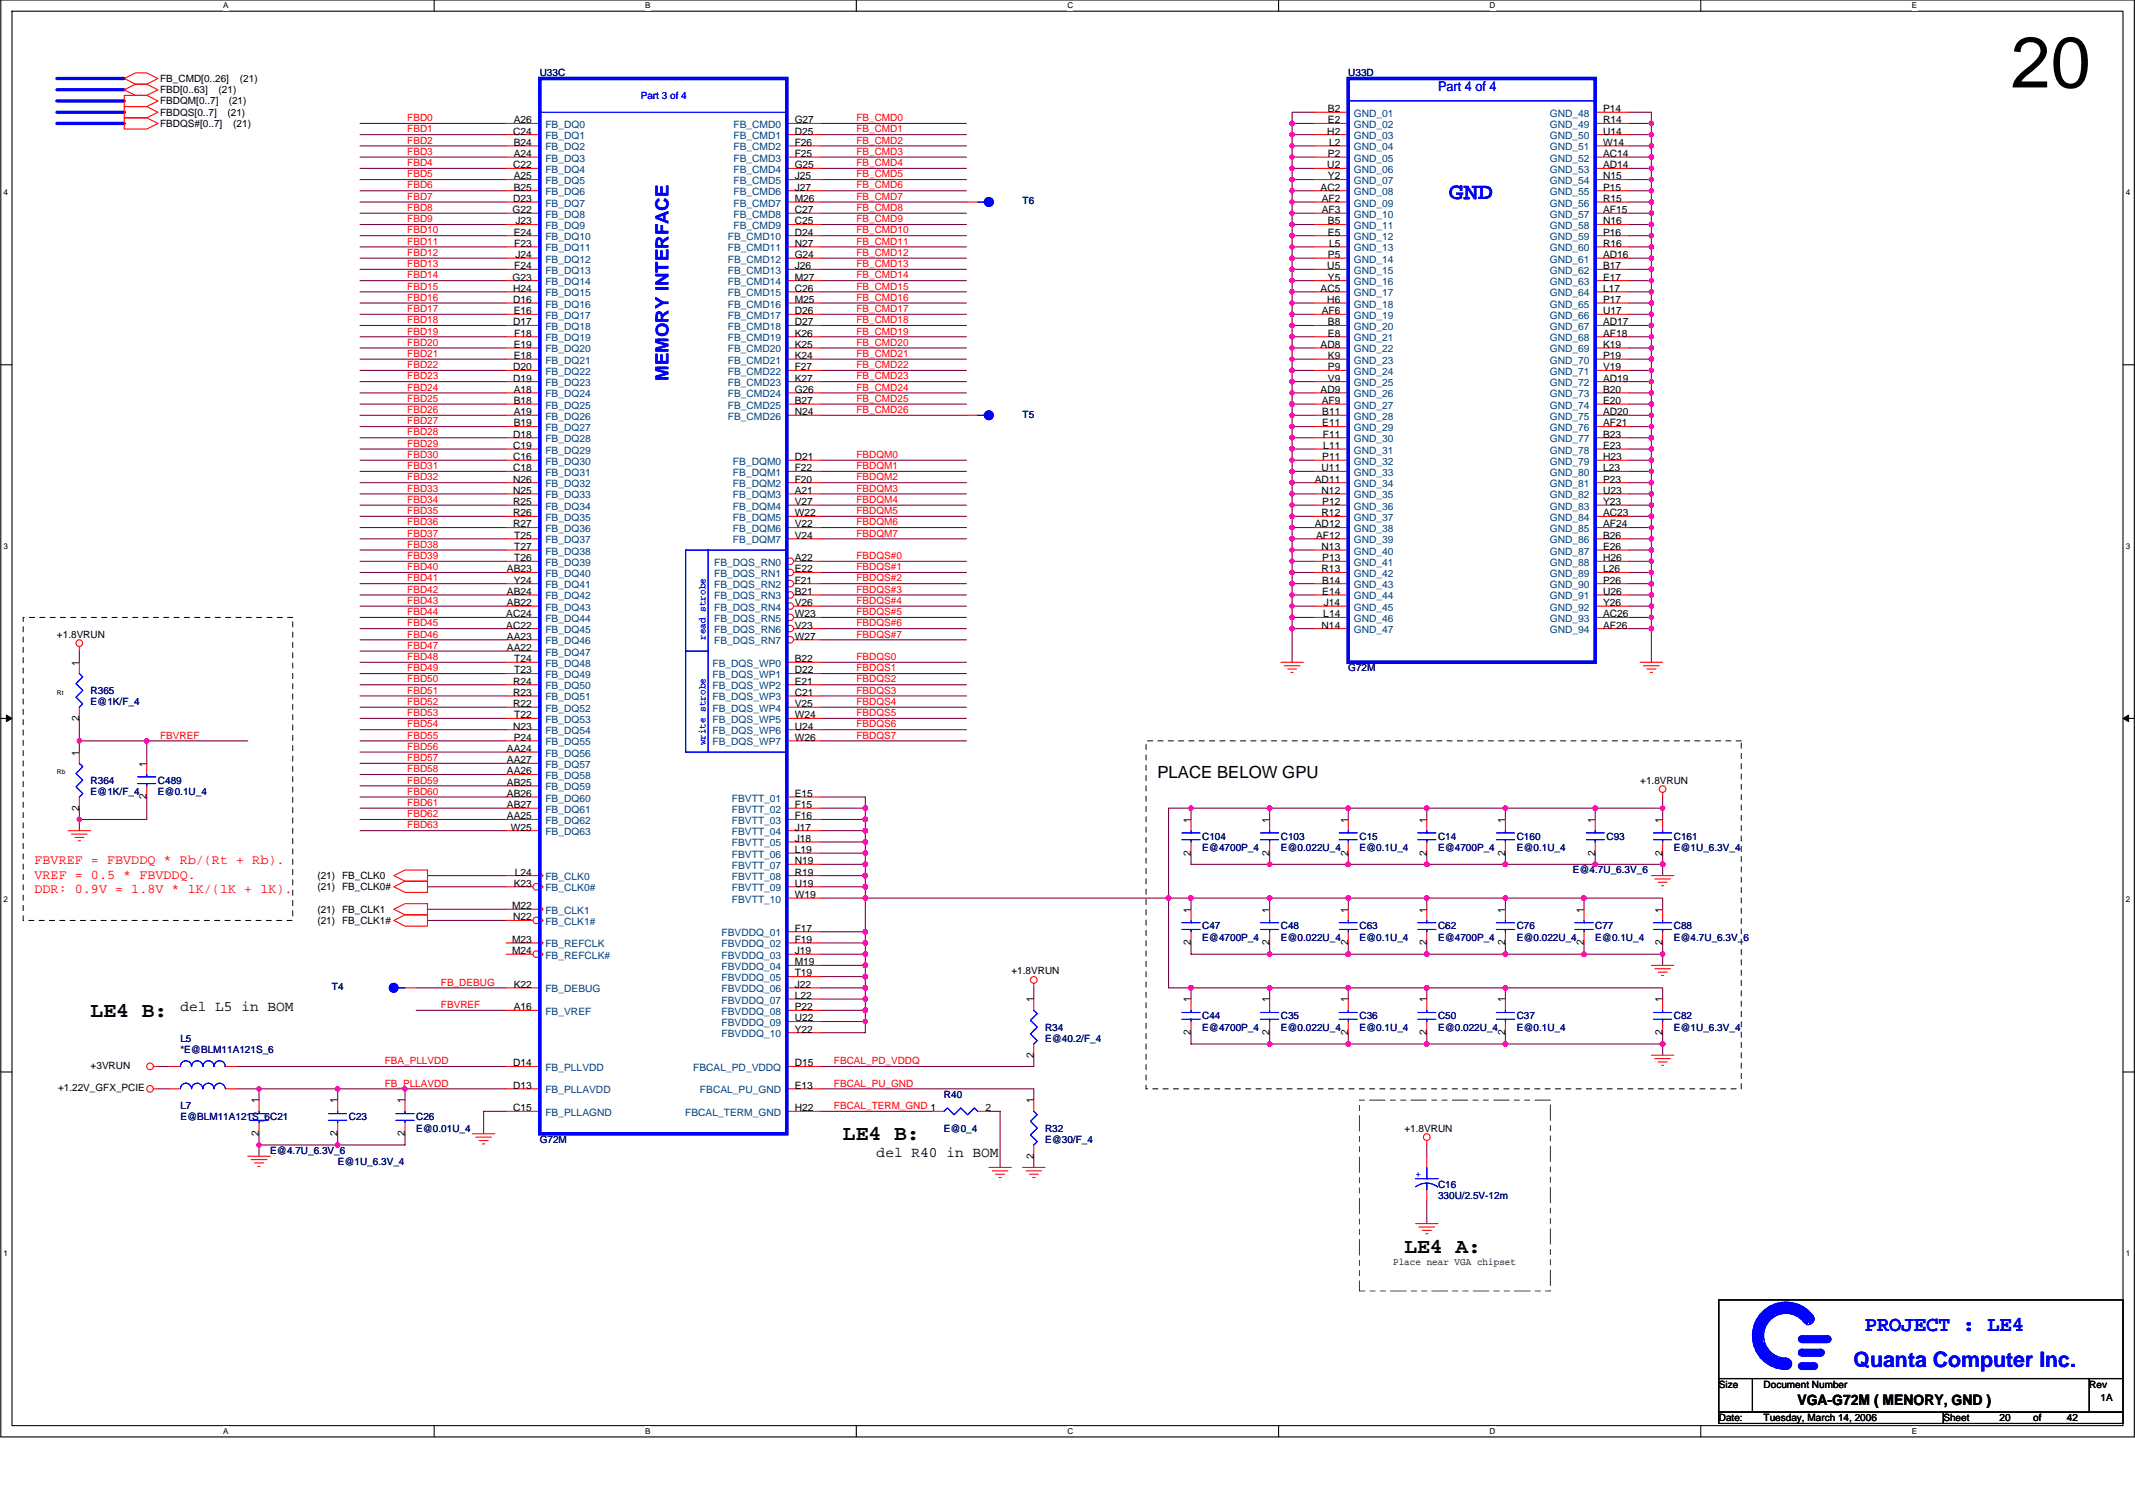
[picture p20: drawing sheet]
<svg xmlns="http://www.w3.org/2000/svg" width="420mm" height="297mm" viewBox="0 0 420 297" stroke-linecap="round" stroke-linejoin="round" font-family="sans-serif">
<defs><g id="words">
<text font-size="14.1" x="395.7" y="17.2">20</text>
<text font-size="4.6" fill="#00f" x="285.2" y="39.2">GND</text>
<g font-size="4.2">
<text x="17.8" y="200.2">LE4 B:</text>
<text x="165.9" y="224.5">LE4 B:</text>
<text x="276.4" y="246.6">LE4 A:</text>
</g>
<g font-size="4.2" fill="#00f">
<text x="367" y="262">PROJECT : LE4</text>
<text x="364.8" y="269.1">Quanta Computer Inc.</text>
</g>
<text font-size="3.5" fill="#00f" x="131.6" y="74.9" transform="rotate(-90 131.6 74.9)">MEMORY INTERFACE</text>
<text font-size="3.3" x="227.8" y="153.2">PLACE BELOW GPU</text>
<g font-size="2.9">
<text x="35.5" y="198.9">del L5 in BOM</text>
<text x="172.5" y="227.7">del R40 in BOM</text>
<text x="353.7" y="276.6">VGA-G72M ( MENORY, GND )</text>
</g>
<text font-size="2.6" fill="#00f" x="283" y="17.8">Part 4 of 4</text>
<g font-size="2.6" fill="#f00">
<text x="6.8" y="170.1">FBVREF = FBVDDQ * Rb/(Rt + Rb).</text>
<text x="6.8" y="172.9">VREF = 0.5 * FBVDDQ.</text>
<text x="6.8" y="175.8">DDR: 0.9V = 1.8V * 1K/(1K + 1K).</text>
</g>
<g font-size="2">
<text x="31.5" y="16.1">FB_CMD[0..26]</text>
<text x="47.2" y="16.1">(21)</text>
<text x="31.5" y="18.4">FBD[0..63]</text>
<text x="31.5" y="22.8">FBDQS[0..7]</text>
<text x="31.5" y="20.6">FBDQM[0..7]</text>
<text x="43" y="18.4">(21)</text>
<text x="44.8" y="22.8">(21)</text>
<text x="45" y="20.6">(21)</text>
<text x="261.3" y="22.1">B2</text>
<text x="315.5" y="22.1">P14</text>
<text x="31.5" y="25">FBDQS#[0..7]</text>
<text x="45.9" y="25">(21)</text>
<text x="101" y="26.5">C24</text>
<text x="101.1" y="24.3">A26</text>
<text x="101.1" y="28.7">B24</text>
<text x="156.4" y="24.3">G27</text>
<text x="156.4" y="26.5">D25</text>
<text x="156.4" y="28.7">F26</text>
<text x="261.2" y="26.5">H2</text>
<text x="261.3" y="24.3">E2</text>
<text x="261.5" y="28.7">L2</text>
<text x="315.5" y="24.3">R14</text>
<text x="315.5" y="26.5">U14</text>
<text x="315.5" y="28.7">W14</text>
<text x="101" y="33.1">C22</text>
<text x="101.1" y="30.9">A24</text>
<text x="101.1" y="35.3">A25</text>
<text x="156.4" y="30.9">F25</text>
<text x="156.4" y="33.1">G25</text>
<text x="156.4" y="35.3">J25</text>
<text x="261.2" y="33.1">U2</text>
<text x="261.3" y="30.9">P2</text>
<text x="261.3" y="35.3">Y2</text>
<text x="315.5" y="30.9">AC14</text>
<text x="315.5" y="33.1">AD14</text>
<text x="315.5" y="35.3">N15</text>
<text x="100.9" y="42">G22</text>
<text x="101" y="39.8">D23</text>
<text x="101.1" y="37.5">B25</text>
<text x="156.4" y="37.5">J27</text>
<text x="156.4" y="39.8">M26</text>
<text x="156.4" y="42">C27</text>
<text x="259.9" y="37.5">AC2</text>
<text x="260.1" y="39.8">AF2</text>
<text x="260.1" y="42">AF3</text>
<text x="315.5" y="37.5">P15</text>
<text x="315.5" y="39.8">R15</text>
<text x="315.5" y="42">AF15</text>
<text x="101.1" y="46.4">E24</text>
<text x="101.4" y="44.2">J23</text>
<text x="156.4" y="46.4">D24</text>
<text x="156.4" y="44.2">C25</text>
<text x="261.3" y="44.2">B5</text>
<text x="261.3" y="46.4">E5</text>
<text x="315.5" y="44.2">N16</text>
<text x="315.5" y="46.4">P16</text>
<text x="101.2" y="48.6">F23</text>
<text x="101.2" y="53">F24</text>
<text x="101.4" y="50.8">J24</text>
<text x="156.4" y="48.6">N27</text>
<text x="156.4" y="50.8">G24</text>
<text x="156.4" y="53">J26</text>
<text x="261.2" y="53">U5</text>
<text x="261.3" y="50.8">P5</text>
<text x="261.5" y="48.6">L5</text>
<text x="315.5" y="48.6">R16</text>
<text x="315.5" y="50.8">AD16</text>
<text x="315.5" y="53">B17</text>
<text x="100.9" y="55.2">G23</text>
<text x="101" y="57.4">H24</text>
<text x="101" y="59.6">D16</text>
<text x="156.4" y="55.2">M27</text>
<text x="156.4" y="57.4">C26</text>
<text x="156.4" y="59.6">M25</text>
<text x="259.9" y="57.4">AC5</text>
<text x="261.2" y="59.6">H6</text>
<text x="261.3" y="55.2">Y5</text>
<text x="315.5" y="55.2">E17</text>
<text x="315.5" y="57.4">L17</text>
<text x="315.5" y="59.6">P17</text>
<text x="101" y="64.1">D17</text>
<text x="101.1" y="61.8">E16</text>
<text x="156.4" y="61.8">D26</text>
<text x="156.4" y="64.1">D27</text>
<text x="260.1" y="61.8">AF6</text>
<text x="261.3" y="64.1">B8</text>
<text x="315.5" y="61.8">U17</text>
<text x="315.5" y="64.1">AD17</text>
<text x="101.1" y="68.5">E19</text>
<text x="101.1" y="70.7">E18</text>
<text x="101.2" y="66.3">F18</text>
<text x="156.4" y="66.3">K26</text>
<text x="156.4" y="68.5">K25</text>
<text x="156.4" y="70.7">K24</text>
<text x="259.9" y="68.5">AD8</text>
<text x="261.3" y="66.3">E8</text>
<text x="261.3" y="70.7">K9</text>
<text x="315.5" y="66.3">AF18</text>
<text x="315.5" y="68.5">K19</text>
<text x="315.5" y="70.7">P19</text>
<text x="101" y="72.9">D20</text>
<text x="101" y="75.1">D19</text>
<text x="101.1" y="77.3">A18</text>
<text x="156.4" y="72.9">F27</text>
<text x="156.4" y="75.1">K27</text>
<text x="156.4" y="77.3">G26</text>
<text x="259.9" y="77.3">AD9</text>
<text x="261.3" y="72.9">P9</text>
<text x="261.3" y="75.1">V9</text>
<text x="315.5" y="72.9">V19</text>
<text x="315.5" y="75.1">AD19</text>
<text x="315.5" y="77.3">B20</text>
<text x="101.1" y="79.5">B18</text>
<text x="101.1" y="81.7">A19</text>
<text x="101.1" y="83.9">B19</text>
<text x="156.4" y="79.5">B27</text>
<text x="156.4" y="81.7">N24</text>
<text x="260.1" y="79.5">AF9</text>
<text x="260.2" y="81.7">B11</text>
<text x="260.2" y="83.9">E11</text>
<text x="315.5" y="79.5">E20</text>
<text x="315.5" y="81.7">AD20</text>
<text x="315.5" y="83.9">AF21</text>
<text x="101" y="86.1">D18</text>
<text x="101" y="88.4">C19</text>
<text x="260.3" y="86.1">F11</text>
<text x="260.4" y="88.4">L11</text>
<text x="315.5" y="86.1">B23</text>
<text x="315.5" y="88.4">E23</text>
<text x="101" y="90.6">C16</text>
<text x="101" y="92.8">C18</text>
<text x="101" y="95">N26</text>
<text x="156.4" y="90.6">D21</text>
<text x="156.4" y="92.8">F22</text>
<text x="156.4" y="95">F20</text>
<text x="258.8" y="95">AD11</text>
<text x="260.1" y="92.8">U11</text>
<text x="260.2" y="90.6">P11</text>
<text x="315.5" y="90.6">H23</text>
<text x="315.5" y="92.8">L23</text>
<text x="315.5" y="95">P23</text>
<text x="101" y="97.2">N25</text>
<text x="101" y="99.4">R25</text>
<text x="101" y="101.6">R26</text>
<text x="156.4" y="97.2">A21</text>
<text x="156.4" y="99.4">V27</text>
<text x="156.4" y="101.6">W22</text>
<text x="260.1" y="97.2">N12</text>
<text x="260.1" y="101.6">R12</text>
<text x="260.2" y="99.4">P12</text>
<text x="315.5" y="97.2">U23</text>
<text x="315.5" y="99.4">Y23</text>
<text x="315.5" y="101.6">AC23</text>
<text x="101" y="103.8">R27</text>
<text x="101.2" y="106">T25</text>
<text x="156.4" y="103.8">V22</text>
<text x="156.4" y="106">V24</text>
<text x="258.8" y="103.8">AD12</text>
<text x="259" y="106">AF12</text>
<text x="315.5" y="103.8">AF24</text>
<text x="315.5" y="106">B26</text>
<text x="99.8" y="112.7">AB23</text>
<text x="101.2" y="108.2">T27</text>
<text x="101.2" y="110.5">T26</text>
<text x="156.4" y="110.5">A22</text>
<text x="156.4" y="112.7">E22</text>
<text x="260.1" y="108.2">N13</text>
<text x="260.1" y="112.7">R13</text>
<text x="260.2" y="110.5">P13</text>
<text x="315.5" y="108.2">E26</text>
<text x="315.5" y="110.5">H26</text>
<text x="315.5" y="112.7">L26</text>
<text x="99.8" y="117.1">AB24</text>
<text x="99.8" y="119.3">AB22</text>
<text x="101.1" y="114.9">Y24</text>
<text x="156.4" y="114.9">F21</text>
<text x="156.4" y="117.1">B21</text>
<text x="156.4" y="119.3">V26</text>
<text x="260.2" y="114.9">B14</text>
<text x="260.2" y="117.1">E14</text>
<text x="260.5" y="119.3">J14</text>
<text x="315.5" y="114.9">P26</text>
<text x="315.5" y="117.1">U26</text>
<text x="315.5" y="119.3">Y26</text>
<text x="11.2" y="125.5">+1.8VRUN</text>
<text x="99.6" y="121.5">AC24</text>
<text x="99.6" y="123.7">AC22</text>
<text x="99.8" y="125.9">AA23</text>
<text x="156.4" y="121.5">W23</text>
<text x="156.4" y="123.7">V23</text>
<text x="156.4" y="125.9">W27</text>
<text x="260.1" y="123.7">N14</text>
<text x="260.4" y="121.5">L14</text>
<text x="315.5" y="121.5">AC26</text>
<text x="315.5" y="123.7">AF26</text>
<text x="15.6" y="131" transform="rotate(-90 15.6 131)">1</text>
<text x="99.8" y="128.1">AA22</text>
<text x="101.2" y="130.3">T24</text>
<text x="156.4" y="130.3">B22</text>
<text x="101" y="134.8">R24</text>
<text x="101" y="137">R23</text>
<text x="101.2" y="132.6">T23</text>
<text x="156.4" y="132.6">D22</text>
<text x="156.4" y="134.8">E21</text>
<text x="156.4" y="137">C21</text>
<text x="15.6" y="141.9" transform="rotate(-90 15.6 141.9)">2</text>
<text x="101" y="139.2">R22</text>
<text x="101" y="143.6">N23</text>
<text x="101.2" y="141.4">T22</text>
<text x="156.4" y="139.2">V25</text>
<text x="156.4" y="141.4">W24</text>
<text x="156.4" y="143.6">U24</text>
<text x="15.6" y="148.7" transform="rotate(-90 15.6 148.7)">1</text>
<text x="99.8" y="148">AA24</text>
<text x="101.1" y="145.8">P24</text>
<text x="156.4" y="145.8">W26</text>
<text x="28.9" y="150.9" transform="rotate(-90 28.9 150.9)">1</text>
<text x="99.8" y="150.2">AA27</text>
<text x="99.8" y="152.4">AA26</text>
<text x="99.8" y="154.7">AB25</text>
<text x="322.8" y="154.2">+1.8VRUN</text>
<text x="15.6" y="159.6" transform="rotate(-90 15.6 159.6)">2</text>
<text x="28.9" y="157.4" transform="rotate(-90 28.9 157.4)">2</text>
<text x="99.8" y="156.9">AB26</text>
<text x="99.8" y="159.1">AB27</text>
<text x="99.8" y="161.3">AA25</text>
<text x="156.4" y="156.9">E15</text>
<text x="156.4" y="159.1">F15</text>
<text x="156.4" y="161.3">F16</text>
<text x="234.4" y="162" transform="rotate(-90 234.4 162)">1</text>
<text x="249.8" y="162" transform="rotate(-90 249.8 162)">1</text>
<text x="265.3" y="162" transform="rotate(-90 265.3 162)">1</text>
<text x="280.8" y="162" transform="rotate(-90 280.8 162)">1</text>
<text x="296.2" y="162" transform="rotate(-90 296.2 162)">1</text>
<text x="313.9" y="162" transform="rotate(-90 313.9 162)">1</text>
<text x="327.2" y="162" transform="rotate(-90 327.2 162)">1</text>
<text x="100.5" y="163.5">W25</text>
<text x="156.4" y="163.5">J17</text>
<text x="156.4" y="165.7">J18</text>
<text x="156.4" y="167.9">L19</text>
<text x="62.5" y="173">(21) FB_CLK0</text>
<text x="101.3" y="172.3">L24</text>
<text x="156.4" y="170.1">N19</text>
<text x="156.4" y="172.3">R19</text>
<text x="234.4" y="168.4" transform="rotate(-90 234.4 168.4)">2</text>
<text x="249.8" y="168.4" transform="rotate(-90 249.8 168.4)">2</text>
<text x="265.3" y="168.4" transform="rotate(-90 265.3 168.4)">2</text>
<text x="280.8" y="168.4" transform="rotate(-90 280.8 168.4)">2</text>
<text x="296.2" y="168.4" transform="rotate(-90 296.2 168.4)">2</text>
<text x="313.9" y="168.4" transform="rotate(-90 313.9 168.4)">2</text>
<text x="327.2" y="168.4" transform="rotate(-90 327.2 168.4)">2</text>
<text x="62.5" y="175.2">(21) FB_CLK0#</text>
<text x="62.5" y="179.7">(21) FB_CLK1</text>
<text x="100.8" y="179">M22</text>
<text x="101.1" y="174.5">K23</text>
<text x="156.4" y="174.5">U19</text>
<text x="156.4" y="176.8">W19</text>
<text x="234.4" y="179.6" transform="rotate(-90 234.4 179.6)">1</text>
<text x="249.8" y="179.6" transform="rotate(-90 249.8 179.6)">1</text>
<text x="265.3" y="179.6" transform="rotate(-90 265.3 179.6)">1</text>
<text x="280.8" y="179.6" transform="rotate(-90 280.8 179.6)">1</text>
<text x="296.2" y="179.6" transform="rotate(-90 296.2 179.6)">1</text>
<text x="311.7" y="179.6" transform="rotate(-90 311.7 179.6)">1</text>
<text x="327.2" y="179.6" transform="rotate(-90 327.2 179.6)">1</text>
<text x="62.5" y="181.9">(21) FB_CLK1#</text>
<text x="100.8" y="185.6">M23</text>
<text x="101" y="181.2">N22</text>
<text x="156.4" y="183.4">F17</text>
<text x="156.4" y="185.6">F19</text>
<text x="100.8" y="187.8">M24</text>
<text x="156.4" y="187.8">J19</text>
<text x="156.4" y="190">M19</text>
<text x="199" y="191.8">+1.8VRUN</text>
<text x="234.4" y="186.1" transform="rotate(-90 234.4 186.1)">2</text>
<text x="249.8" y="186.1" transform="rotate(-90 249.8 186.1)">2</text>
<text x="265.3" y="186.1" transform="rotate(-90 265.3 186.1)">2</text>
<text x="280.8" y="186.1" transform="rotate(-90 280.8 186.1)">2</text>
<text x="296.2" y="186.1" transform="rotate(-90 296.2 186.1)">2</text>
<text x="311.7" y="186.1" transform="rotate(-90 311.7 186.1)">2</text>
<text x="327.2" y="186.1" transform="rotate(-90 327.2 186.1)">2</text>
<text x="101.1" y="194.4">K22</text>
<text x="156.4" y="192.2">T19</text>
<text x="156.4" y="194.4">J22</text>
<text x="156.4" y="196.6">L22</text>
<text x="203.4" y="197.3" transform="rotate(-90 203.4 197.3)">1</text>
<text x="234.4" y="197.3" transform="rotate(-90 234.4 197.3)">1</text>
<text x="249.8" y="197.3" transform="rotate(-90 249.8 197.3)">1</text>
<text x="265.3" y="197.3" transform="rotate(-90 265.3 197.3)">1</text>
<text x="280.8" y="197.3" transform="rotate(-90 280.8 197.3)">1</text>
<text x="296.2" y="197.3" transform="rotate(-90 296.2 197.3)">1</text>
<text x="327.2" y="197.3" transform="rotate(-90 327.2 197.3)">1</text>
<text x="101.1" y="198.9">A16</text>
<text x="156.4" y="198.9">P22</text>
<text x="156.4" y="201.1">U22</text>
<text x="156.4" y="203.3">Y22</text>
<text x="234.4" y="203.8" transform="rotate(-90 234.4 203.8)">2</text>
<text x="249.8" y="203.8" transform="rotate(-90 249.8 203.8)">2</text>
<text x="265.3" y="203.8" transform="rotate(-90 265.3 203.8)">2</text>
<text x="280.8" y="203.8" transform="rotate(-90 280.8 203.8)">2</text>
<text x="296.2" y="203.8" transform="rotate(-90 296.2 203.8)">2</text>
<text x="327.2" y="203.8" transform="rotate(-90 327.2 203.8)">2</text>
<text x="101" y="209.9">D14</text>
<text x="156.4" y="209.9">D15</text>
<text x="203.4" y="208.2" transform="rotate(-90 203.4 208.2)">2</text>
<text x="11.4" y="214.8">+1.22V_GFX_PCIE</text>
<text x="17.8" y="210.4">+3VRUN</text>
<text x="101" y="214.3">D13</text>
<text x="156.4" y="214.3">E13</text>
<text x="51" y="217.2" transform="rotate(-90 51 217.2)">1</text>
<text x="66.4" y="217.2" transform="rotate(-90 66.4 217.2)">1</text>
<text x="79.7" y="217.2" transform="rotate(-90 79.7 217.2)">1</text>
<text x="101" y="218.7">C15</text>
<text x="156.4" y="218.7">H22</text>
<text x="193.9" y="218.7">2</text>
<text x="203.4" y="217.2" transform="rotate(-90 203.4 217.2)">1</text>
<text x="51" y="223.6" transform="rotate(-90 51 223.6)">2</text>
<text x="66.4" y="223.6" transform="rotate(-90 66.4 223.6)">2</text>
<text x="79.7" y="223.6" transform="rotate(-90 79.7 223.6)">2</text>
<text x="276.4" y="222.8">+1.8VRUN</text>
<text x="203.4" y="228" transform="rotate(-90 203.4 228)">2</text>
<text x="274.2" y="249">Place near VGA chipset</text>
<text x="338.3" y="273.1">Size</text>
<text x="347.1" y="273.1">Document Number</text>
<text x="411.2" y="273.1">Rev</text>
<text x="413.4" y="275.8">1A</text>
<text x="338.3" y="279.8">Date:</text>
<text x="347.1" y="279.8">Tuesday, March 14, 2006</text>
<text x="382.4" y="279.8">Sheet</text>
<text x="393.5" y="279.8">20</text>
<text x="400.1" y="279.8">of</text>
<text x="406.7" y="279.8">42</text>
</g>
<g font-size="2" fill="#000080">
<text x="106.2" y="15">U33C</text>
<text x="265.3" y="15">U33D</text>
<text x="201.2" y="40.2">T6</text>
<text x="201.2" y="82.2">T5</text>
<text x="17.8" y="136.6">R365</text>
<text x="265.3" y="132.1">G72M</text>
<text x="17.8" y="138.8">E@1K/F_4</text>
<text x="17.8" y="154.2">R364</text>
<text x="31.1" y="154.2">C489</text>
<text x="17.8" y="156.5">E@1K/F_4</text>
<text x="31.1" y="156.5">E@0.1U_4</text>
<text x="236.6" y="165.3">C104</text>
<text x="236.6" y="167.5">E@4700P_4</text>
<text x="252.1" y="165.3">C103</text>
<text x="252.1" y="167.5">E@0.022U_4</text>
<text x="267.5" y="165.3">C15</text>
<text x="267.5" y="167.5">E@0.1U_4</text>
<text x="283" y="165.3">C14</text>
<text x="283" y="167.5">E@4700P_4</text>
<text x="298.5" y="165.3">C160</text>
<text x="298.5" y="167.5">E@0.1U_4</text>
<text x="316.2" y="165.3">C93</text>
<text x="329.4" y="165.3">C161</text>
<text x="329.4" y="167.5">E@1U_6.3V_4</text>
<text x="309.5" y="171.9">E@4.7U_6.3V_6</text>
<text x="236.6" y="183">C47</text>
<text x="236.6" y="185.2">E@4700P_4</text>
<text x="252.1" y="183">C48</text>
<text x="252.1" y="185.2">E@0.022U_4</text>
<text x="267.5" y="183">C63</text>
<text x="267.5" y="185.2">E@0.1U_4</text>
<text x="283" y="183">C62</text>
<text x="283" y="185.2">E@4700P_4</text>
<text x="298.5" y="183">C76</text>
<text x="298.5" y="185.2">E@0.022U_4</text>
<text x="313.9" y="183">C77</text>
<text x="313.9" y="185.2">E@0.1U_4</text>
<text x="329.4" y="183">C88</text>
<text x="329.4" y="185.2">E@4.7U_6.3V_6</text>
<text x="65.3" y="194.9">T4</text>
<text x="205.7" y="202.9">R34</text>
<text x="236.6" y="200.7">C44</text>
<text x="236.6" y="202.9">E@4700P_4</text>
<text x="252.1" y="200.7">C35</text>
<text x="252.1" y="202.9">E@0.022U_4</text>
<text x="267.5" y="200.7">C36</text>
<text x="267.5" y="202.9">E@0.1U_4</text>
<text x="283" y="200.7">C50</text>
<text x="283" y="202.9">E@0.022U_4</text>
<text x="298.5" y="200.7">C37</text>
<text x="298.5" y="202.9">E@0.1U_4</text>
<text x="329.4" y="200.7">C82</text>
<text x="329.4" y="202.9">E@1U_6.3V_4</text>
<text x="35.5" y="205.1">L5</text>
<text x="35.5" y="207.3">*E@BLM11A121S_6</text>
<text x="205.7" y="205.1">E@40.2/F_4</text>
<text x="35.5" y="218.3">L7</text>
<text x="35.5" y="220.5">E@BLM11A121S_6C21</text>
<text x="68.7" y="220.5">C23</text>
<text x="81.9" y="220.5">C26</text>
<text x="185.8" y="216.1">R40</text>
<text x="53.2" y="227.2">E@4.7U_6.3V_6</text>
<text x="81.9" y="222.8">E@0.01U_4</text>
<text x="106.2" y="225">G72M</text>
<text x="185.8" y="222.8">E@0_4</text>
<text x="205.7" y="222.8">R32</text>
<text x="205.7" y="225">E@30/F_4</text>
<text x="66.5" y="229.4">E@1U_6.3V_4</text>
<text x="283" y="233.8">C16</text>
<text x="283" y="236">330U/2.5V-12m</text>
</g>
<g font-size="2" fill="#f00">
<text x="80.1" y="23.9">FBD0</text>
<text x="168.5" y="23.9">FB_CMD0</text>
<text x="80.1" y="26.1">FBD1</text>
<text x="80.1" y="28.3">FBD2</text>
<text x="168.5" y="26.1">FB_CMD1</text>
<text x="168.5" y="28.3">FB_CMD2</text>
<text x="80.1" y="30.5">FBD3</text>
<text x="80.1" y="32.7">FBD4</text>
<text x="80.1" y="34.9">FBD5</text>
<text x="168.5" y="32.7">FB_CMD4</text>
<text x="168.5" y="30.5">FB_CMD3</text>
<text x="168.5" y="34.9">FB_CMD5</text>
<text x="80.1" y="37.1">FBD6</text>
<text x="80.1" y="39.3">FBD7</text>
<text x="80.1" y="41.5">FBD8</text>
<text x="168.5" y="37.1">FB_CMD6</text>
<text x="168.5" y="41.5">FB_CMD8</text>
<text x="168.5" y="39.3">FB_CMD7</text>
<text x="80.1" y="46">FBD10</text>
<text x="80.1" y="43.8">FBD9</text>
<text x="168.5" y="46">FB_CMD10</text>
<text x="168.5" y="43.8">FB_CMD9</text>
<text x="80.1" y="48.2">FBD11</text>
<text x="80.1" y="50.4">FBD12</text>
<text x="80.1" y="52.6">FBD13</text>
<text x="168.5" y="50.4">FB_CMD12</text>
<text x="168.5" y="48.2">FB_CMD11</text>
<text x="168.5" y="52.6">FB_CMD13</text>
<text x="80.1" y="54.8">FBD14</text>
<text x="80.1" y="57">FBD15</text>
<text x="80.1" y="59.2">FBD16</text>
<text x="168.5" y="54.8">FB_CMD14</text>
<text x="168.5" y="59.2">FB_CMD16</text>
<text x="168.5" y="57">FB_CMD15</text>
<text x="80.1" y="63.6">FBD18</text>
<text x="80.1" y="65.8">FBD19</text>
<text x="80.1" y="61.4">FBD17</text>
<text x="168.5" y="63.6">FB_CMD18</text>
<text x="168.5" y="65.8">FB_CMD19</text>
<text x="168.5" y="61.4">FB_CMD17</text>
<text x="80.1" y="68.1">FBD20</text>
<text x="80.1" y="70.3">FBD21</text>
<text x="168.5" y="68.1">FB_CMD20</text>
<text x="168.5" y="70.3">FB_CMD21</text>
<text x="80.1" y="72.5">FBD22</text>
<text x="80.1" y="74.7">FBD23</text>
<text x="80.1" y="76.9">FBD24</text>
<text x="168.5" y="72.5">FB_CMD22</text>
<text x="168.5" y="76.9">FB_CMD24</text>
<text x="168.5" y="74.7">FB_CMD23</text>
<text x="80.1" y="81.3">FBD26</text>
<text x="80.1" y="83.5">FBD27</text>
<text x="80.1" y="79.1">FBD25</text>
<text x="168.5" y="81.3">FB_CMD26</text>
<text x="168.5" y="79.1">FB_CMD25</text>
<text x="80.1" y="85.7">FBD28</text>
<text x="80.1" y="87.9">FBD29</text>
<text x="80.1" y="90.1">FBD30</text>
<text x="80.1" y="92.4">FBD31</text>
<text x="80.1" y="94.6">FBD32</text>
<text x="168.5" y="90.1">FBDQM0</text>
<text x="168.5" y="92.4">FBDQM1</text>
<text x="168.5" y="94.6">FBDQM2</text>
<text x="80.1" y="99">FBD34</text>
<text x="80.1" y="101.2">FBD35</text>
<text x="80.1" y="96.8">FBD33</text>
<text x="168.5" y="96.8">FBDQM3</text>
<text x="168.5" y="101.2">FBDQM5</text>
<text x="168.5" y="99">FBDQM4</text>
<text x="80.1" y="107.8">FBD38</text>
<text x="80.1" y="103.4">FBD36</text>
<text x="80.1" y="105.6">FBD37</text>
<text x="168.5" y="105.6">FBDQM7</text>
<text x="168.5" y="103.4">FBDQM6</text>
<text x="80.1" y="110">FBD39</text>
<text x="80.1" y="112.2">FBD40</text>
<text x="168.5" y="112.2">FBDQS#1</text>
<text x="168.5" y="110">FBDQS#0</text>
<text x="80.1" y="116.7">FBD42</text>
<text x="80.1" y="118.9">FBD43</text>
<text x="80.1" y="114.4">FBD41</text>
<text x="168.5" y="116.7">FBDQS#3</text>
<text x="168.5" y="118.9">FBDQS#4</text>
<text x="168.5" y="114.4">FBDQS#2</text>
<text x="80.1" y="125.5">FBD46</text>
<text x="80.1" y="121.1">FBD44</text>
<text x="80.1" y="123.3">FBD45</text>
<text x="168.5" y="125.5">FBDQS#7</text>
<text x="168.5" y="121.1">FBDQS#5</text>
<text x="168.5" y="123.3">FBDQS#6</text>
<text x="80.1" y="127.7">FBD47</text>
<text x="80.1" y="129.9">FBD48</text>
<text x="168.5" y="129.9">FBDQS0</text>
<text x="80.1" y="134.3">FBD50</text>
<text x="80.1" y="136.5">FBD51</text>
<text x="80.1" y="132.1">FBD49</text>
<text x="168.5" y="134.3">FBDQS2</text>
<text x="168.5" y="136.5">FBDQS3</text>
<text x="168.5" y="132.1">FBDQS1</text>
<text x="80.1" y="143.2">FBD54</text>
<text x="80.1" y="138.8">FBD52</text>
<text x="80.1" y="141">FBD53</text>
<text x="168.5" y="138.8">FBDQS4</text>
<text x="168.5" y="143.2">FBDQS6</text>
<text x="168.5" y="141">FBDQS5</text>
<text x="31.5" y="145.4">FBVREF</text>
<text x="80.1" y="145.4">FBD55</text>
<text x="80.1" y="147.6">FBD56</text>
<text x="80.1" y="149.8">FBD57</text>
<text x="168.5" y="145.4">FBDQS7</text>
<text x="80.1" y="152">FBD58</text>
<text x="80.1" y="154.2">FBD59</text>
<text x="80.1" y="160.9">FBD62</text>
<text x="80.1" y="156.4">FBD60</text>
<text x="80.1" y="158.6">FBD61</text>
<text x="80.1" y="163.1">FBD63</text>
<text x="86.8" y="194">FB_DEBUG</text>
<text x="86.8" y="198.4">FBVREF</text>
<text x="75.7" y="209.5">FBA_PLLVDD</text>
<text x="164.1" y="209.5">FBCAL_PD_VDDQ</text>
<text x="75.7" y="213.9">FB_PLLAVDD</text>
<text x="164.1" y="213.9">FBCAL_PU_GND</text>
<text x="164.1" y="218.3">FBCAL_TERM_GND 1</text>
</g>
<g font-size="2" fill="#00f">
<text x="126.1" y="19.5">Part 3 of 4</text>
<text x="138.8" y="125.9" transform="rotate(-90 138.8 125.9)">read strobe</text>
<text x="138.8" y="146.7" transform="rotate(-90 138.8 146.7)">write strobe</text>
<text x="278.6" y="231.6">+</text>
</g>
<g font-size="2" fill="#004080">
<text x="266.4" y="23">GND_01</text>
<text x="305" y="23">GND_48</text>
<text x="107.3" y="25.2">FB_DQ0</text>
<text x="107.3" y="27.4">FB_DQ1</text>
<text x="107.3" y="29.6">FB_DQ2</text>
<text x="144.3" y="25.2">FB_CMD0</text>
<text x="144.3" y="27.4">FB_CMD1</text>
<text x="144.3" y="29.6">FB_CMD2</text>
<text x="266.4" y="25.2">GND_02</text>
<text x="266.4" y="27.4">GND_03</text>
<text x="266.4" y="29.6">GND_04</text>
<text x="305" y="25.2">GND_49</text>
<text x="305" y="27.4">GND_50</text>
<text x="305" y="29.6">GND_51</text>
<text x="107.3" y="31.8">FB_DQ3</text>
<text x="107.3" y="34">FB_DQ4</text>
<text x="144.3" y="31.8">FB_CMD3</text>
<text x="144.3" y="34">FB_CMD4</text>
<text x="266.4" y="31.8">GND_05</text>
<text x="266.4" y="34">GND_06</text>
<text x="305" y="31.8">GND_52</text>
<text x="305" y="34">GND_53</text>
<text x="107.3" y="36.2">FB_DQ5</text>
<text x="107.3" y="38.4">FB_DQ6</text>
<text x="107.3" y="40.7">FB_DQ7</text>
<text x="144.3" y="36.2">FB_CMD5</text>
<text x="144.3" y="38.4">FB_CMD6</text>
<text x="144.3" y="40.7">FB_CMD7</text>
<text x="266.4" y="36.2">GND_07</text>
<text x="266.4" y="38.4">GND_08</text>
<text x="266.4" y="40.7">GND_09</text>
<text x="305" y="36.2">GND_54</text>
<text x="305" y="38.4">GND_55</text>
<text x="305" y="40.7">GND_56</text>
<text x="107.3" y="42.9">FB_DQ8</text>
<text x="107.3" y="45.1">FB_DQ9</text>
<text x="107.3" y="47.3">FB_DQ10</text>
<text x="143.2" y="47.3">FB_CMD10</text>
<text x="144.3" y="42.9">FB_CMD8</text>
<text x="144.3" y="45.1">FB_CMD9</text>
<text x="266.4" y="42.9">GND_10</text>
<text x="266.4" y="45.1">GND_11</text>
<text x="266.4" y="47.3">GND_12</text>
<text x="305" y="42.9">GND_57</text>
<text x="305" y="45.1">GND_58</text>
<text x="305" y="47.3">GND_59</text>
<text x="107.3" y="49.5">FB_DQ11</text>
<text x="107.3" y="51.7">FB_DQ12</text>
<text x="107.3" y="53.9">FB_DQ13</text>
<text x="143.2" y="49.5">FB_CMD11</text>
<text x="143.2" y="51.7">FB_CMD12</text>
<text x="143.2" y="53.9">FB_CMD13</text>
<text x="266.4" y="49.5">GND_13</text>
<text x="266.4" y="51.7">GND_14</text>
<text x="266.4" y="53.9">GND_15</text>
<text x="305" y="49.5">GND_60</text>
<text x="305" y="51.7">GND_61</text>
<text x="305" y="53.9">GND_62</text>
<text x="107.3" y="56.1">FB_DQ14</text>
<text x="107.3" y="58.3">FB_DQ15</text>
<text x="143.2" y="56.1">FB_CMD14</text>
<text x="143.2" y="58.3">FB_CMD15</text>
<text x="266.4" y="56.1">GND_16</text>
<text x="266.4" y="58.3">GND_17</text>
<text x="305" y="56.1">GND_63</text>
<text x="305" y="58.3">GND_64</text>
<text x="107.3" y="60.5">FB_DQ16</text>
<text x="107.3" y="62.8">FB_DQ17</text>
<text x="107.3" y="65">FB_DQ18</text>
<text x="143.2" y="60.5">FB_CMD16</text>
<text x="143.2" y="62.8">FB_CMD17</text>
<text x="143.2" y="65">FB_CMD18</text>
<text x="266.4" y="60.5">GND_18</text>
<text x="266.4" y="62.8">GND_19</text>
<text x="266.4" y="65">GND_20</text>
<text x="305" y="60.5">GND_65</text>
<text x="305" y="62.8">GND_66</text>
<text x="305" y="65">GND_67</text>
<text x="107.3" y="67.2">FB_DQ19</text>
<text x="107.3" y="69.4">FB_DQ20</text>
<text x="107.3" y="71.6">FB_DQ21</text>
<text x="143.2" y="67.2">FB_CMD19</text>
<text x="143.2" y="69.4">FB_CMD20</text>
<text x="143.2" y="71.6">FB_CMD21</text>
<text x="266.4" y="67.2">GND_21</text>
<text x="266.4" y="69.4">GND_22</text>
<text x="266.4" y="71.6">GND_23</text>
<text x="305" y="67.2">GND_68</text>
<text x="305" y="69.4">GND_69</text>
<text x="305" y="71.6">GND_70</text>
<text x="107.3" y="73.8">FB_DQ22</text>
<text x="107.3" y="76">FB_DQ23</text>
<text x="143.2" y="73.8">FB_CMD22</text>
<text x="143.2" y="76">FB_CMD23</text>
<text x="266.4" y="73.8">GND_24</text>
<text x="266.4" y="76">GND_25</text>
<text x="305" y="73.8">GND_71</text>
<text x="305" y="76">GND_72</text>
<text x="107.3" y="78.2">FB_DQ24</text>
<text x="107.3" y="80.4">FB_DQ25</text>
<text x="107.3" y="82.6">FB_DQ26</text>
<text x="143.2" y="78.2">FB_CMD24</text>
<text x="143.2" y="80.4">FB_CMD25</text>
<text x="143.2" y="82.6">FB_CMD26</text>
<text x="266.4" y="78.2">GND_26</text>
<text x="266.4" y="80.4">GND_27</text>
<text x="266.4" y="82.6">GND_28</text>
<text x="305" y="78.2">GND_73</text>
<text x="305" y="80.4">GND_74</text>
<text x="305" y="82.6">GND_75</text>
<text x="107.3" y="84.9">FB_DQ27</text>
<text x="107.3" y="87.1">FB_DQ28</text>
<text x="107.3" y="89.3">FB_DQ29</text>
<text x="266.4" y="84.9">GND_29</text>
<text x="266.4" y="87.1">GND_30</text>
<text x="266.4" y="89.3">GND_31</text>
<text x="305" y="84.9">GND_76</text>
<text x="305" y="87.1">GND_77</text>
<text x="305" y="89.3">GND_78</text>
<text x="107.3" y="91.5">FB_DQ30</text>
<text x="107.3" y="93.7">FB_DQ31</text>
<text x="107.3" y="95.9">FB_DQ32</text>
<text x="144.2" y="91.5">FB_DQM0</text>
<text x="144.2" y="93.7">FB_DQM1</text>
<text x="144.2" y="95.9">FB_DQM2</text>
<text x="266.4" y="91.5">GND_32</text>
<text x="266.4" y="93.7">GND_33</text>
<text x="266.4" y="95.9">GND_34</text>
<text x="305" y="91.5">GND_79</text>
<text x="305" y="93.7">GND_80</text>
<text x="305" y="95.9">GND_81</text>
<text x="107.3" y="98.1">FB_DQ33</text>
<text x="107.3" y="100.3">FB_DQ34</text>
<text x="144.2" y="98.1">FB_DQM3</text>
<text x="144.2" y="100.3">FB_DQM4</text>
<text x="266.4" y="98.1">GND_35</text>
<text x="266.4" y="100.3">GND_36</text>
<text x="305" y="98.1">GND_82</text>
<text x="305" y="100.3">GND_83</text>
<text x="107.3" y="102.5">FB_DQ35</text>
<text x="107.3" y="104.7">FB_DQ36</text>
<text x="107.3" y="107">FB_DQ37</text>
<text x="144.2" y="102.5">FB_DQM5</text>
<text x="144.2" y="104.7">FB_DQM6</text>
<text x="144.2" y="107">FB_DQM7</text>
<text x="266.4" y="102.5">GND_37</text>
<text x="266.4" y="104.7">GND_38</text>
<text x="266.4" y="107">GND_39</text>
<text x="305" y="102.5">GND_84</text>
<text x="305" y="104.7">GND_85</text>
<text x="305" y="107">GND_86</text>
<text x="107.3" y="109.2">FB_DQ38</text>
<text x="107.3" y="111.4">FB_DQ39</text>
<text x="107.3" y="113.6">FB_DQ40</text>
<text x="140.5" y="111.4">FB_DQS_RN0</text>
<text x="140.5" y="113.6">FB_DQS_RN1</text>
<text x="266.4" y="109.2">GND_40</text>
<text x="266.4" y="111.4">GND_41</text>
<text x="266.4" y="113.6">GND_42</text>
<text x="305" y="109.2">GND_87</text>
<text x="305" y="111.4">GND_88</text>
<text x="305" y="113.6">GND_89</text>
<text x="107.3" y="115.8">FB_DQ41</text>
<text x="107.3" y="118">FB_DQ42</text>
<text x="140.5" y="115.8">FB_DQS_RN2</text>
<text x="140.5" y="118">FB_DQS_RN3</text>
<text x="266.4" y="115.8">GND_43</text>
<text x="266.4" y="118">GND_44</text>
<text x="305" y="115.8">GND_90</text>
<text x="305" y="118">GND_91</text>
<text x="107.3" y="120.2">FB_DQ43</text>
<text x="107.3" y="122.4">FB_DQ44</text>
<text x="107.3" y="124.6">FB_DQ45</text>
<text x="140.5" y="120.2">FB_DQS_RN4</text>
<text x="140.5" y="122.4">FB_DQS_RN5</text>
<text x="140.5" y="124.6">FB_DQS_RN6</text>
<text x="266.4" y="120.2">GND_45</text>
<text x="266.4" y="122.4">GND_46</text>
<text x="266.4" y="124.6">GND_47</text>
<text x="305" y="120.2">GND_92</text>
<text x="305" y="122.4">GND_93</text>
<text x="305" y="124.6">GND_94</text>
<text x="107.3" y="126.8">FB_DQ46</text>
<text x="107.3" y="129.1">FB_DQ47</text>
<text x="107.3" y="131.3">FB_DQ48</text>
<text x="140.2" y="131.3">FB_DQS_WP0</text>
<text x="140.5" y="126.8">FB_DQS_RN7</text>
<text x="107.3" y="133.5">FB_DQ49</text>
<text x="107.3" y="135.7">FB_DQ50</text>
<text x="107.3" y="137.9">FB_DQ51</text>
<text x="140.2" y="133.5">FB_DQS_WP1</text>
<text x="140.2" y="135.7">FB_DQS_WP2</text>
<text x="140.2" y="137.9">FB_DQS_WP3</text>
<text x="107.3" y="140.1">FB_DQ52</text>
<text x="107.3" y="142.3">FB_DQ53</text>
<text x="140.2" y="140.1">FB_DQS_WP4</text>
<text x="140.2" y="142.3">FB_DQS_WP5</text>
<text x="107.3" y="144.5">FB_DQ54</text>
<text x="107.3" y="146.7">FB_DQ55</text>
<text x="107.3" y="148.9">FB_DQ56</text>
<text x="140.2" y="144.5">FB_DQS_WP6</text>
<text x="140.2" y="146.7">FB_DQS_WP7</text>
<text x="107.3" y="151.2">FB_DQ57</text>
<text x="107.3" y="153.4">FB_DQ58</text>
<text x="107.3" y="155.6">FB_DQ59</text>
<text x="107.3" y="157.8">FB_DQ60</text>
<text x="107.3" y="160">FB_DQ61</text>
<text x="144" y="157.8">FBVTT_01</text>
<text x="144" y="160">FBVTT_02</text>
<text x="107.3" y="162.2">FB_DQ62</text>
<text x="107.3" y="164.4">FB_DQ63</text>
<text x="144" y="162.2">FBVTT_03</text>
<text x="144" y="164.4">FBVTT_04</text>
<text x="144" y="166.6">FBVTT_05</text>
<text x="107.3" y="173.2">FB_CLK0</text>
<text x="144" y="168.8">FBVTT_06</text>
<text x="144" y="171">FBVTT_07</text>
<text x="144" y="173.2">FBVTT_08</text>
<text x="107.3" y="175.5">FB_CLK0#</text>
<text x="107.3" y="179.9">FB_CLK1</text>
<text x="144" y="175.5">FBVTT_09</text>
<text x="144" y="177.7">FBVTT_10</text>
<text x="107.3" y="182.1">FB_CLK1#</text>
<text x="142" y="184.3">FBVDDQ_01</text>
<text x="107.3" y="186.5">FB_REFCLK</text>
<text x="107.3" y="188.7">FB_REFCLK#</text>
<text x="142" y="186.5">FBVDDQ_02</text>
<text x="142" y="188.7">FBVDDQ_03</text>
<text x="142" y="190.9">FBVDDQ_04</text>
<text x="107.3" y="195.3">FB_DEBUG</text>
<text x="142" y="193.1">FBVDDQ_05</text>
<text x="142" y="195.3">FBVDDQ_06</text>
<text x="142" y="197.5">FBVDDQ_07</text>
<text x="107.3" y="199.8">FB_VREF</text>
<text x="142" y="199.8">FBVDDQ_08</text>
<text x="142" y="202">FBVDDQ_09</text>
<text x="142" y="204.2">FBVDDQ_10</text>
<text x="107.3" y="210.8">FB_PLLVDD</text>
<text x="107.3" y="215.2">FB_PLLAVDD</text>
<text x="136.4" y="210.8">FBCAL_PD_VDDQ</text>
<text x="137.7" y="215.2">FBCAL_PU_GND</text>
<text x="107.3" y="219.6">FB_PLLAGND</text>
<text x="134.8" y="219.6">FBCAL_TERM_GND</text>
</g>
<g font-size="1.6">
<text x="43.9" y="1.7">A</text>
<text x="127" y="1.7">B</text>
<text x="210" y="1.7">C</text>
<text x="293.1" y="1.7">D</text>
<text x="376.2" y="1.7">E</text>
<text x=".7" y="38.4">4</text>
<text x="418.3" y="38.4">4</text>
<text x=".7" y="108">3</text>
<text x="418.3" y="108">3</text>
<text x=".7" y="177.7">2</text>
<text x="418.3" y="177.7">2</text>
<text x=".7" y="247.2">1</text>
<text x="418.3" y="247.2">1</text>
<text x="43.9" y="282.3">A</text>
<text x="127" y="282.3">B</text>
<text x="210" y="282.3">C</text>
<text x="293.1" y="282.3">D</text>
<text x="376.2" y="282.3">E</text>
</g>
<g font-size="1.3">
<text x="11.2" y="136.9">Rt</text>
<text x="11.2" y="152.3">Rb</text>
</g>
</g></defs>
<path d="M.2 0h419.8v282.9h-419.8zM2.4 2.2h415.4v278.4h-415.4z" fill="none" stroke="#000" stroke-width=".21"/>
<g fill="#fff">
<path d="M43.9 .2h1.1v1.8h-1.1z"/>
<path d="M43.9 280.8h1.1v1.8h-1.1z"/>
</g>
<path d="M85.4 0v2.2M85.4 280.6v2.2" fill="none" stroke="#000" stroke-width=".21"/>
<g fill="#fff">
<path d="M127 .2h1v1.8h-1z"/>
<path d="M127 280.8h1v1.8h-1z"/>
</g>
<path d="M168.5 0v2.2M168.5 280.6v2.2" fill="none" stroke="#000" stroke-width=".21"/>
<g fill="#fff">
<path d="M210 .2h1.2v1.8h-1.2z"/>
<path d="M210 280.8h1.2v1.8h-1.2z"/>
</g>
<path d="M251.6 0v2.2M251.6 280.6v2.2" fill="none" stroke="#000" stroke-width=".21"/>
<g fill="#fff">
<path d="M293.1 .2h1.2v1.8h-1.2z"/>
<path d="M293.1 280.8h1.2v1.8h-1.2z"/>
</g>
<path d="M334.7 0v2.2M334.7 280.6v2.2" fill="none" stroke="#000" stroke-width=".21"/>
<g fill="#fff">
<path d="M376.2 .2h1.1v1.8h-1.1z"/>
<path d="M376.2 280.8h1.1v1.8h-1.1z"/>
<path d="M.7 37h.9v1.8h-.9z"/>
<path d="M418.3 37h.9v1.8h-.9z"/>
<path d="M.7 106.6h.9v1.8h-.9z"/>
<path d="M418.3 106.6h.9v1.8h-.9z"/>
</g>
<path d="M.2 71.8h2.2M417.8 71.8h2.2" fill="none" stroke="#000" stroke-width=".21"/>
<g fill="#fff">
<path d="M.7 176.2h.9v1.8h-.9z"/>
<path d="M418.3 176.2h.9v1.8h-.9z"/>
</g>
<path d="M.2 141.4h2.2M417.8 141.4h2.2" fill="none" stroke="#000" stroke-width=".21"/>
<path d="M1.3 140.8l1.1 .6-1.1 .6zM417.8 141.4l1.1-.6v1.2z" fill="#000" stroke="#000" stroke-width=".2"/>
<g fill="#fff">
<path d="M.7 245.8h.9v1.8h-.9z"/>
<path d="M418.3 245.8h.9v1.8h-.9z"/>
</g>
<path d="M.2 211h2.2M417.8 211h2.2M338.3 255.9h79.5v15.5h-79.5zM338.3 271.4h6.6v6.6h-6.6zM338.3 278h44.1v2.2h-44.1zM344.9 271.4h66.3v6.6h-66.3zM382.4 278h35.4v2.2h-35.4zM411.2 271.4h6.6v6.6h-6.6z" fill="none" stroke="#000" stroke-width=".21"/>
<g fill="none" stroke="#800040" stroke-width=".21">
<path d="M70.9 24.3h28.7M70.9 28.7h28.7M70.9 30.9h28.7M70.9 33.1h28.7M70.9 35.3h28.7M70.9 37.5h28.7M70.9 39.8h28.7M70.9 26.5h28.7M161.5 24.3h28.7M161.5 28.7h28.7M161.5 30.9h28.7M161.5 33.1h28.7"/>
<path d="M161.5 35.3h28.7M161.5 37.5h28.7M161.5 39.8h28.7M161.5 26.5h28.7M254.3 24.3h4.4M254.3 28.7h4.4M254.3 30.9h4.4M254.3 33.1h4.4M254.3 24.3v2.2M254.3 28.7v101.7M254.3 35.3h4.4M254.3 37.5h4.4"/>
<path d="M254.3 39.8h4.4M258.7 22.1h-4.4v2.2M258.7 26.5h-4.4v2.2M320.6 24.3h4.4M320.6 28.7h4.4M320.6 30.9h4.4M320.6 33.1h4.4M320.6 35.3h4.4M320.6 37.5h4.4M320.6 39.8h4.4M320.6 22.1h4.4v108.3M320.6 26.5h4.4"/>
<path d="M70.9 42h28.7M70.9 44.2h28.7M70.9 46.4h28.7M70.9 48.6h28.7M70.9 50.8h28.7M70.9 53h28.7M70.9 55.2h28.7M70.9 57.4h28.7M70.9 59.6h28.7M161.5 42h28.7M161.5 44.2h28.7M161.5 46.4h28.7"/>
<path d="M161.5 48.6h28.7M161.5 50.8h28.7M161.5 53h28.7M161.5 55.2h28.7M161.5 57.4h28.7M161.5 59.6h28.7M254.3 42h4.4M254.3 44.2h4.4M254.3 46.4h4.4M254.3 48.6h4.4M254.3 50.8h4.4M254.3 53h4.4"/>
<path d="M254.3 55.2h4.4M254.3 57.4h4.4M254.3 59.6h4.4M320.6 42h4.4M320.6 44.2h4.4M320.6 46.4h4.4M320.6 48.6h4.4M320.6 50.8h4.4M320.6 53h4.4M320.6 55.2h4.4M320.6 57.4h4.4M320.6 59.6h4.4"/>
<path d="M70.9 61.9h28.7M70.9 64.1h28.7M70.9 66.3h28.7M70.9 68.5h28.7M70.9 70.7h28.7M70.9 72.9h28.7M70.9 75.1h28.7M70.9 77.3h28.7M70.9 79.5h28.7M161.5 61.9h28.7M161.5 64.1h28.7M161.5 66.3h28.7"/>
<path d="M161.5 68.5h28.7M161.5 70.7h28.7M161.5 72.9h28.7M161.5 75.1h28.7M161.5 77.3h28.7M161.5 79.5h28.7M254.3 61.9h4.4M254.3 64.1h4.4M254.3 66.3h4.4M254.3 68.5h4.4M254.3 70.7h4.4M254.3 72.9h4.4"/>
<path d="M254.3 75.1h4.4M254.3 77.3h4.4M254.3 79.5h4.4M320.6 61.9h4.4M320.6 64.1h4.4M320.6 66.3h4.4M320.6 68.5h4.4M320.6 70.7h4.4M320.6 72.9h4.4M320.6 75.1h4.4M320.6 77.3h4.4M320.6 79.5h4.4"/>
<path d="M70.9 88.4h28.7M70.9 90.6h28.7M70.9 92.8h28.7M70.9 95h28.7M70.9 97.2h28.7M70.9 99.4h28.7M70.9 81.7h28.7M70.9 84h28.7M70.9 86.2h28.7M161.5 90.6h28.7M161.5 92.8h28.7M161.5 95h28.7"/>
<path d="M161.5 97.2h28.7M161.5 99.4h28.7M161.5 81.7h28.7M254.3 88.4h4.4M254.3 90.6h4.4M254.3 92.8h4.4M254.3 95h4.4M254.3 97.2h4.4M254.3 99.4h4.4M254.3 81.7h4.4M254.3 84h4.4M254.3 86.2h4.4"/>
<path d="M320.6 88.4h4.4M320.6 90.6h4.4M320.6 92.8h4.4M320.6 95h4.4M320.6 97.2h4.4M320.6 99.4h4.4M320.6 81.7h4.4M320.6 84h4.4M320.6 86.2h4.4M70.9 101.6h28.7M70.9 114.9h28.7M70.9 117.1h28.7"/>
<path d="M70.9 119.3h28.7M70.9 103.8h28.7M70.9 106.1h28.7M70.9 108.3h28.7M70.9 110.5h28.7M70.9 112.7h28.7M161.5 101.6h28.7M161.5 114.9h28.7M161.5 117.1h28.7M161.5 119.3h28.7M161.5 103.8h28.7M161.5 106.1h28.7"/>
<path d="M161.5 110.5h28.7M161.5 112.7h28.7M254.3 101.6h4.4M254.3 114.9h4.4M254.3 117.1h4.4M254.3 119.3h4.4M254.3 103.8h4.4M254.3 106.1h4.4M254.3 108.3h4.4M254.3 110.5h4.4M254.3 112.7h4.4M320.6 101.6h4.4"/>
<path d="M320.6 114.9h4.4M320.6 117.1h4.4M320.6 119.3h4.4M320.6 103.8h4.4M320.6 106.1h4.4M320.6 108.3h4.4M320.6 110.5h4.4M320.6 112.7h4.4M15.6 128.2v2.2M70.9 130.4h28.7M70.9 121.5h28.7M70.9 123.7h28.7"/>
<path d="M70.9 125.9h28.7M70.9 128.2h28.7M70.9 134.8h28.7M70.9 137h28.7M70.9 139.2h28.7M70.9 132.6h28.7M161.5 130.4h28.7M161.5 121.5h28.7M161.5 123.7h28.7M161.5 125.9h28.7M161.5 134.8h28.7M161.5 137h28.7"/>
<path d="M161.5 139.2h28.7M161.5 132.6h28.7M254.3 121.5h4.4M254.3 123.7h4.4M320.6 121.5h4.4M320.6 123.7h4.4M15.6 141.4v6.6M15.6 159.1v4.4M15.6 145.8h33.2M28.9 145.8v4.5M28.9 156.9v4.4h-13.3M70.9 145.8h28.7"/>
<path d="M70.9 159.1h28.7M70.9 156.9h28.7M70.9 143.6h28.7M70.9 141.4h28.7M70.9 152.5h28.7M70.9 154.7h28.7M70.9 148h28.7M70.9 150.3h28.7M161.5 145.8h28.7M161.5 156.9h8.8v46.4h-8.8M161.5 159.1h8.8M161.5 143.6h28.7"/>
<path d="M161.5 141.4h28.7M234.4 159.1v2.2M249.9 159.1v2.2M265.3 159.1v2.2M280.8 159.1h15.5v2.2M280.8 159.1h-50.8v35.4h66.3M280.8 159.1v2.2M296.3 159.1h17.6v2.2M313.9 159.1h13.3v2.2M327.2 156.9v2.2M70.9 161.3h28.7M70.9 163.5h28.7"/>
<path d="M84.1 174.6h15.5M84.1 172.4h15.5M84.1 179h15.5M161.5 161.3h8.8M161.5 176.8h150.2M161.5 174.6h8.8M161.5 172.4h8.8M161.5 170.1h8.8M161.5 167.9h8.8M161.5 165.7h8.8M161.5 163.5h8.8M234.4 167.9v2.2h92.8"/>
<path d="M234.4 176.8v2.2M249.9 167.9v2.2M249.9 176.8v2.2M265.3 167.9v2.2M265.3 176.8v2.2M280.8 167.9v2.2M280.8 176.8v2.2M296.3 167.9v2.2M296.3 176.8v2.2M311.7 176.8h15.5v2.2M311.7 176.8v2.2M313.9 167.9v2.2"/>
<path d="M327.2 167.9v4.5M81.9 194.5h17.7M81.9 198.9h17.7M84.1 181.2h15.5M161.5 194.5h8.8M161.5 198.9h8.8M161.5 196.7h8.8M161.5 192.2h8.8M161.5 190h8.8M161.5 187.8h8.8M161.5 185.6h8.8M161.5 183.4h8.8"/>
<path d="M203.4 194.5v2.2M234.4 185.6v2.2h92.8M234.4 194.5v2.2M249.9 185.6v2.2M249.9 194.5v2.2M265.3 185.6v2.2M265.3 194.5v2.2M280.8 185.6v2.2M280.8 194.5v2.2M296.3 194.5h30.9v2.2M296.3 185.6v2.2M296.3 194.5v2.2"/>
<path d="M311.7 185.6v2.2M327.2 185.6v4.4M31.1 209.9h2.2M31.1 214.3h2.2M46.6 214.3h4.4v2.3M46.6 209.9h53M51 214.3h15.5v2.3M66.5 214.3h33.1M79.7 214.3v2.3M99.6 218.8h-4.4v4.4M161.5 214.3h41.9v2.3M161.5 218.8h22.1"/>
<path d="M161.5 201.1h8.8M194.6 218.8h2.2v11M203.4 207.7v2.2h-41.9M234.4 203.3v2.2h92.8M249.9 203.3v2.2M265.3 203.3v2.2M280.8 203.3v2.2M296.3 203.3v2.2M327.2 203.3v4.4M51 223.2v4.4M66.5 223.2v2.2M79.7 223.2v2.2h-28.7"/>
<path d="M203.4 227.6v2.2M280.8 225.4v2.2M280.8 236.4v4.5"/>
</g>
<g fill="#f0f" stroke="#f0f" stroke-width=".21">
<circle cx="28.9" cy="145.8" r=".43"/>
<circle cx="15.6" cy="145.8" r=".43"/>
<circle cx="15.6" cy="161.3" r=".43"/>
<circle cx="254.3" cy="24.3" r=".43"/>
<circle cx="254.3" cy="28.7" r=".43"/>
<circle cx="254.3" cy="30.9" r=".43"/>
<circle cx="254.3" cy="33.1" r=".43"/>
<circle cx="254.3" cy="35.3" r=".43"/>
<circle cx="254.3" cy="37.5" r=".43"/>
<circle cx="254.3" cy="42" r=".43"/>
<circle cx="254.3" cy="48.6" r=".43"/>
<circle cx="254.3" cy="46.4" r=".43"/>
<circle cx="254.3" cy="44.2" r=".43"/>
<circle cx="254.3" cy="39.8" r=".43"/>
<circle cx="254.3" cy="66.3" r=".43"/>
<circle cx="254.3" cy="50.8" r=".43"/>
<circle cx="254.3" cy="53" r=".43"/>
<circle cx="254.3" cy="59.6" r=".43"/>
<circle cx="254.3" cy="55.2" r=".43"/>
<circle cx="254.3" cy="70.7" r=".43"/>
<circle cx="254.3" cy="75.1" r=".43"/>
<circle cx="254.3" cy="57.4" r=".43"/>
<circle cx="254.3" cy="68.5" r=".43"/>
<circle cx="254.3" cy="61.9" r=".43"/>
<circle cx="254.3" cy="88.4" r=".43"/>
<circle cx="254.3" cy="95" r=".43"/>
<circle cx="254.3" cy="97.2" r=".43"/>
<circle cx="254.3" cy="77.3" r=".43"/>
<circle cx="254.3" cy="79.5" r=".43"/>
<circle cx="254.3" cy="81.7" r=".43"/>
<circle cx="254.3" cy="92.8" r=".43"/>
<circle cx="254.3" cy="90.6" r=".43"/>
<circle cx="254.3" cy="101.6" r=".43"/>
<circle cx="254.3" cy="84" r=".43"/>
<circle cx="254.3" cy="99.4" r=".43"/>
<circle cx="254.3" cy="114.9" r=".43"/>
<circle cx="254.3" cy="117.1" r=".43"/>
<circle cx="254.3" cy="119.3" r=".43"/>
<circle cx="254.3" cy="123.7" r=".43"/>
<circle cx="254.3" cy="106.1" r=".43"/>
<circle cx="254.3" cy="112.7" r=".43"/>
<circle cx="254.3" cy="121.5" r=".43"/>
<circle cx="254.3" cy="110.5" r=".43"/>
<circle cx="254.3" cy="108.3" r=".43"/>
<circle cx="325" cy="35.3" r=".43"/>
<circle cx="325" cy="44.2" r=".43"/>
<circle cx="325" cy="46.4" r=".43"/>
<circle cx="325" cy="24.3" r=".43"/>
<circle cx="325" cy="30.9" r=".43"/>
<circle cx="325" cy="33.1" r=".43"/>
<circle cx="325" cy="64.1" r=".43"/>
<circle cx="325" cy="66.3" r=".43"/>
<circle cx="325" cy="70.7" r=".43"/>
<circle cx="325" cy="72.9" r=".43"/>
<circle cx="325" cy="53" r=".43"/>
<circle cx="325" cy="55.2" r=".43"/>
<circle cx="325" cy="88.4" r=".43"/>
<circle cx="325" cy="79.5" r=".43"/>
<circle cx="325" cy="86.2" r=".43"/>
<circle cx="325" cy="101.6" r=".43"/>
<circle cx="325" cy="114.9" r=".43"/>
<circle cx="325" cy="117.1" r=".43"/>
<circle cx="325" cy="103.8" r=".43"/>
<circle cx="325" cy="106.1" r=".43"/>
<circle cx="325" cy="108.3" r=".43"/>
<circle cx="325" cy="95" r=".43"/>
<circle cx="325" cy="92.8" r=".43"/>
<circle cx="325" cy="59.6" r=".43"/>
<circle cx="325" cy="123.7" r=".43"/>
<circle cx="325" cy="57.4" r=".43"/>
<circle cx="325" cy="75.1" r=".43"/>
<circle cx="325" cy="84" r=".43"/>
<circle cx="325" cy="28.7" r=".43"/>
<circle cx="325" cy="42" r=".43"/>
<circle cx="325" cy="39.8" r=".43"/>
<circle cx="325" cy="110.5" r=".43"/>
<circle cx="325" cy="26.5" r=".43"/>
<circle cx="325" cy="37.5" r=".43"/>
<circle cx="325" cy="119.3" r=".43"/>
<circle cx="325" cy="48.6" r=".43"/>
<circle cx="325" cy="121.5" r=".43"/>
<circle cx="325" cy="97.2" r=".43"/>
<circle cx="325" cy="90.6" r=".43"/>
<circle cx="325" cy="61.9" r=".43"/>
<circle cx="325" cy="81.7" r=".43"/>
<circle cx="325" cy="112.7" r=".43"/>
<circle cx="325" cy="50.8" r=".43"/>
<circle cx="170.3" cy="198.9" r=".43"/>
<circle cx="170.3" cy="196.6" r=".43"/>
<circle cx="170.3" cy="194.4" r=".43"/>
<circle cx="170.3" cy="192.2" r=".43"/>
<circle cx="170.3" cy="190" r=".43"/>
<circle cx="170.3" cy="187.8" r=".43"/>
<circle cx="170.3" cy="185.6" r=".43"/>
<circle cx="170.3" cy="183.4" r=".43"/>
<circle cx="170.3" cy="201.1" r=".43"/>
<circle cx="170.3" cy="176.8" r=".43"/>
<circle cx="170.3" cy="174.5" r=".43"/>
<circle cx="170.3" cy="172.3" r=".43"/>
<circle cx="170.3" cy="170.1" r=".43"/>
<circle cx="170.3" cy="167.9" r=".43"/>
<circle cx="170.3" cy="165.7" r=".43"/>
<circle cx="170.3" cy="163.5" r=".43"/>
<circle cx="170.3" cy="161.3" r=".43"/>
<circle cx="170.3" cy="159.1" r=".43"/>
<circle cx="234.4" cy="194.4" r=".43"/>
<circle cx="234.4" cy="176.8" r=".43"/>
<circle cx="230" cy="176.8" r=".43"/>
<circle cx="249.8" cy="194.4" r=".43"/>
<circle cx="249.9" cy="176.8" r=".43"/>
<circle cx="249.9" cy="159.1" r=".43"/>
<circle cx="234.4" cy="159.1" r=".43"/>
<circle cx="265.3" cy="194.4" r=".43"/>
<circle cx="265.3" cy="176.8" r=".43"/>
<circle cx="265.3" cy="159.1" r=".43"/>
<circle cx="280.8" cy="194.4" r=".43"/>
<circle cx="280.8" cy="176.8" r=".43"/>
<circle cx="280.8" cy="159.1" r=".43"/>
<circle cx="296.2" cy="194.4" r=".43"/>
<circle cx="296.3" cy="176.8" r=".43"/>
<circle cx="311.7" cy="176.8" r=".43"/>
<circle cx="296.3" cy="159.1" r=".43"/>
<circle cx="313.9" cy="159.1" r=".43"/>
<circle cx="327.2" cy="159.1" r=".43"/>
<circle cx="265.3" cy="205.5" r=".43"/>
<circle cx="249.8" cy="205.5" r=".43"/>
<circle cx="280.8" cy="205.5" r=".43"/>
<circle cx="296.2" cy="205.5" r=".43"/>
<circle cx="265.3" cy="187.8" r=".43"/>
<circle cx="249.9" cy="187.8" r=".43"/>
<circle cx="265.3" cy="170.1" r=".43"/>
<circle cx="249.9" cy="170.1" r=".43"/>
<circle cx="280.8" cy="170.1" r=".43"/>
<circle cx="280.8" cy="187.8" r=".43"/>
<circle cx="296.3" cy="187.8" r=".43"/>
<circle cx="296.3" cy="170.1" r=".43"/>
<circle cx="311.7" cy="187.8" r=".43"/>
<circle cx="327.2" cy="187.8" r=".43"/>
<circle cx="313.9" cy="170.1" r=".43"/>
<circle cx="327.2" cy="205.5" r=".43"/>
<circle cx="327.2" cy="170.1" r=".43"/>
<circle cx="325" cy="68.5" r=".43"/>
<circle cx="254.3" cy="103.8" r=".43"/>
<circle cx="254.3" cy="86.2" r=".43"/>
<circle cx="325" cy="99.4" r=".43"/>
<circle cx="254.3" cy="64.1" r=".43"/>
<circle cx="325" cy="77.3" r=".43"/>
<circle cx="254.3" cy="72.9" r=".43"/>
<circle cx="254.3" cy="26.5" r=".43"/>
<circle cx="66.4" cy="225.4" r=".43"/>
<circle cx="51" cy="225.4" r=".43"/>
<circle cx="79.7" cy="214.3" r=".43"/>
<circle cx="66.4" cy="214.3" r=".43"/>
<circle cx="51" cy="214.3" r=".43"/>
</g>
<path d="M11.2 17.7h13.3M11.2 15.5h13.3M11.2 19.9h13.3M11.2 22.1h13.3M11.2 24.3h13.3" fill="none" stroke="#00f" stroke-width=".66"/>
<g fill="none" stroke="#f00" stroke-width=".21">
<path d="M24.5 17.7l2.2-1.1h2.2l2.2 1.1-2.2 1.1h-2.2zM24.5 15.5l2.2-1.1h2.2l2.2 1.1-2.2 1.1h-2.2zM24.5 18.8h4.4l2.2 1.1-2.2 1.1h-4.4zM24.5 21h4.4l2.2 1.1-2.2 1.1h-4.4zM24.5 23.2h4.4l2.2 1.1-2.2 1.1h-4.4zM99.6 39.8h6.6M99.6 24.3h6.6M99.6 26.5h6.6M99.6 28.7h6.6M99.6 30.9h6.6M99.6 33.1h6.6M99.6 35.3h6.6"/>
<path d="M99.6 37.5h6.6M154.8 39.8h6.7M154.8 24.3h6.7M154.8 26.5h6.7M154.8 28.7h6.7M154.8 30.9h6.7M154.8 33.1h6.7M154.8 35.3h6.7M154.8 37.5h6.7M190.2 39.8h2.2M99.6 42h6.6M99.6 44.2h6.6"/>
<path d="M99.6 46.4h6.6M99.6 48.6h6.6M99.6 50.8h6.6M99.6 53h6.6M99.6 55.2h6.6M99.6 57.4h6.6M99.6 59.6h6.6M154.8 42h6.7M154.8 44.2h6.7M154.8 46.4h6.7M154.8 48.6h6.7M154.8 50.8h6.7"/>
<path d="M154.8 53h6.7M154.8 55.2h6.7M154.8 57.4h6.7M154.8 59.6h6.7M99.6 61.9h6.6M99.6 64.1h6.6M99.6 66.3h6.6M99.6 68.5h6.6M99.6 70.7h6.6M99.6 72.9h6.6M99.6 75.1h6.6M99.6 77.3h6.6"/>
<path d="M99.6 79.5h6.6M154.8 61.9h6.7M154.8 64.1h6.7M154.8 66.3h6.7M154.8 68.5h6.7M154.8 70.7h6.7M154.8 72.9h6.7M154.8 75.1h6.7M154.8 77.3h6.7M154.8 79.5h6.7M99.6 81.7h6.6M99.6 84h6.6"/>
<path d="M99.6 86.2h6.6M99.6 88.4h6.6M99.6 90.6h6.6M99.6 92.8h6.6M99.6 95h6.6M99.6 97.2h6.6M99.6 99.4h6.6M154.8 81.7h6.7M154.8 90.6h6.7M154.8 92.8h6.7M154.8 95h6.7M154.8 97.2h6.7"/>
<path d="M154.8 99.4h6.7M190.2 81.7h2.2M99.6 101.6h6.6M99.6 103.8h6.6M99.6 106.1h6.6M99.6 108.3h6.6M99.6 110.5h6.6M99.6 112.7h6.6M99.6 114.9h6.6M99.6 117.1h6.6M99.6 119.3h6.6M154.8 101.6h6.7"/>
<path d="M154.8 103.8h6.7M154.8 106.1h6.7M15.6 127.3v.9M15.6 130.4v2.2M15.6 139.2v2.2M99.6 130.4h6.6M99.6 121.5h6.6M99.6 123.7h6.6M99.6 125.9h6.6M99.6 128.2h6.6M99.6 132.6h6.6M99.6 134.8h6.6"/>
<path d="M99.6 137h6.6M99.6 139.2h6.6M154.8 130.4h6.7M154.8 132.6h6.7M154.8 134.8h6.7M154.8 137h6.7M154.8 139.2h6.7M252.1 130.4h4.4M252.7 131h3.1M253.4 131.7h1.8M254.1 132.4h.4M322.8 130.4h4.4"/>
<path d="M323.4 131h3.1M324.1 131.7h1.8M324.8 132.4h.4M15.6 148v2.3M15.6 156.9v2.2M99.6 141.4h6.6M99.6 143.6h6.6M99.6 145.8h6.6M99.6 148h6.6M99.6 150.3h6.6M99.6 152.5h6.6M99.6 154.7h6.6"/>
<path d="M99.6 156.9h6.6M99.6 159.1h6.6M154.8 141.4h6.7M154.8 143.6h6.7M154.8 145.8h6.7M327.2 156v.9M13.4 163.5h4.4M14.1 164.2h3.1M14.7 164.8h1.8M15.4 165.5h.4M77.5 172.4l2.2-1.1h4.4v2.2h-4.4zM77.5 174.6l2.2-1.1h4.4v2.2h-4.4z"/>
<path d="M77.5 179l2.2-1.1h4.4v2.2h-4.4zM99.6 163.5h6.6M99.6 161.3h6.6M234.4 161.3v2.2M234.4 165.7v2.2M234.4 179v2.2M249.9 161.3v2.2M249.9 165.7v2.2M249.9 179v2.2M265.3 161.3v2.2M265.3 165.7v2.2M265.3 179v2.2"/>
<path d="M280.8 161.3v2.2M280.8 165.7v2.2M280.8 179v2.2M296.3 161.3v2.2M296.3 165.7v2.2M311.7 179v2.2M313.9 161.3v2.2M313.9 165.7v2.2M325 172.4h4.4M325.7 173h3M326.3 173.7h1.8M327 174.3h.4"/>
<path d="M327.2 161.3v2.2M327.2 165.7v2.2M327.2 179v2.2M77.5 181.2l2.2-1.1h4.4v2.2h-4.4zM203.4 193.6v.9M203.4 196.7v2.2M234.4 183.4v2.2M234.4 196.7v2.2M249.9 183.4v2.2M249.9 196.7v2.2M265.3 183.4v2.2M265.3 196.7v2.2"/>
<path d="M280.8 183.4v2.2M311.7 183.4v2.2M325 190h4.4M325.7 190.7h3M326.3 191.4h1.8M327 192h.4M327.2 183.4v2.2M327.2 196.7v2.2M30.2 214.3h.9M30.2 209.9h.9M33.3 214.3h2.2M33.3 209.9h2.2"/>
<path d="M44.4 214.3h2.2M44.4 209.9h2.2M51 216.6v2.2M66.5 216.6v2.2M79.7 216.6v2.2M203.4 205.5v2.2M234.4 201.1v2.2M249.9 201.1v2.2M265.3 201.1v2.2M325 207.7h4.4M325.7 208.4h3M326.3 209h1.8"/>
<path d="M327 209.7h.4M327.2 201.1v2.2M48.8 227.6h4.4M49.4 228.3h3.1M50.1 228.9h1.8M50.7 229.6h.5M51 221v2.2M66.5 221v2.2M79.7 221v2.2M93 223.2h4.4M93.6 223.8h3.1M94.3 224.5h1.8"/>
<path d="M94.9 225.2h.5M194.6 229.8h4.4M195.3 230.5h3.1M195.9 231.1h1.8M196.6 231.8h.5M201.2 229.8h4.5M201.9 230.5h3.1M202.6 231.1h1.7M203.2 231.8h.5M280.8 224.5v.9M280.8 227.6v2.2M280.8 234.2v2.2"/>
<path d="M278.6 240.9h4.4M279.2 241.5h3.1M279.9 242.2h1.8M280.6 242.8h.4"/>
<circle cx="15.6" cy="126.6" r=".66"/>
<circle cx="327.2" cy="155.3" r=".65"/>
<circle cx="203.4" cy="192.9" r=".66"/>
<circle cx="29.5" cy="209.9" r=".65"/>
<circle cx="29.5" cy="214.3" r=".65"/>
<circle cx="280.8" cy="223.8" r=".66"/>
</g>
<path d="M4.6 121.5h53v59.7h-53zM225.5 145.8h117.2v68.5h-117.2z" fill="none" stroke="#000" stroke-width=".2" stroke-dasharray="1 1 1 1 1 1 1 1"/>
<path d="M267.5 216.6h37.6v37.5h-37.6z" fill="none" stroke="#008000" stroke-width=".2" stroke-dasharray="3 1 1 1 1 1"/>
<g fill="none" stroke="#00f" stroke-width=".21">
<path d="M192.4 39.8h1.3M192.4 81.7h1.3M15.6 132.6l.7 .6-1.3 1.4 1.3 1.3-1.3 1.3 1.3 1.3-.7 .7M15.6 150.3l.7 .6-1.3 1.4 1.3 1.3-1.3 1.3 1.3 1.3-.7 .7M232.6 165.3h3.6M232.6 164h3.6M234.4 163.5v.5M234.4 165.3v.4M248.1 165.3h3.5M248.1 164h3.5M249.9 163.5v.5M249.9 165.3v.4"/>
<path d="M263.6 165.3h3.5M263.6 164h3.5M265.3 163.5v.5M265.3 165.3v.4M279 165.3h3.6M279 164h3.6M280.8 163.5v.5M280.8 165.3v.4M294.5 165.3h3.5M294.5 164h3.5M296.3 163.5v.5M296.3 165.3v.4"/>
<path d="M312.2 165.3h3.5M312.2 164h3.5M313.9 163.5v.5M313.9 165.3v.4M325.4 165.3h3.6M325.4 164h3.6M327.2 163.5v.5M327.2 165.3v.4M203.4 198.9l.7 .6-1.3 1.4 1.3 1.3-1.3 1.3 1.3 1.3-.7 .7M232.6 199.3h3.6M232.6 183h3.6M232.6 181.6h3.6"/>
<path d="M234.4 181.2v.4M234.4 183v.4M234.4 198.9v.4M248.1 199.3h3.5M248.1 183h3.5M248.1 181.6h3.5M249.9 181.2v.4M249.9 183v.4M249.9 198.9v.4M263.6 199.3h3.5M263.6 183h3.5M263.6 181.6h3.5"/>
<path d="M265.3 181.2v.4M265.3 183v.4M265.3 198.9v.4M279 183h3.6M279 181.6h3.6M280.8 181.2v.4M280.8 183v.4M310 183h3.5M310 181.6h3.5M311.7 181.2v.4M311.7 183v.4M325.4 199.3h3.6"/>
<path d="M325.4 183h3.6M325.4 181.6h3.6M327.2 181.2v.4M327.2 183v.4M327.2 198.9v.4M35.5 214.3a1.09 1.09 0 0 1 1.1-1.1 1.09 1.09 0 0 1 1.1 1.1 1.12 1.12 0 0 1 1.1-1.1 1.11 1.11 0 0 1 1.1 1.1M35.5 209.9a1.09 1.09 0 0 1 1.1-1.1 1.09 1.09 0 0 1 1.1 1.1 1.09 1.09 0 0 1 1.1-1.1 1.09 1.09 0 0 1 1.1 1.1M39.9 214.3a1.09 1.09 0 0 1 1.1-1.1 1.09 1.09 0 0 1 1.1 1.1 1.11 1.11 0 0 1 1.1-1.1 1.11 1.11 0 0 1 1.1 1.1M39.9 209.9a1.09 1.09 0 0 1 1.1-1.1 1.09 1.09 0 0 1 1.1 1.1 1.1 1.1 0 0 1 1.1-1.1 1.1 1.1 0 0 1 1.1 1.1M49.2 219.2h3.5M51 218.8v.4M64.7 219.2h3.5"/>
<path d="M66.5 218.8v.4M77.9 219.2h3.6M79.7 218.8v.4M232.6 200.6h3.6M234.4 200.6v.5M248.1 200.6h3.5M249.9 200.6v.5M263.6 200.6h3.5M265.3 200.6v.5M325.4 200.6h3.6M327.2 200.6v.5M49.2 220.5h3.5"/>
<path d="M51 220.5v.5M64.7 220.5h3.5M66.5 220.5v.5M77.9 220.5h3.6M79.7 220.5v.5M278.6 232h4.4M280.8 232.9l-1 .1-1.2 .6M280.8 232.9l1.3 .3 .8 .4M280.8 229.8v2.2M280.8 232.9v1.3M347.1 258.1v3.8l.2-.7v-3.1l.2-.2v2.9l.3-.3v-2.8l.2-.3v2.7l.2-.2v-2.7h.2v2.5l.2-.3v-2.2l.3-.2v2.2l.2-.2v-2l.2-.2v2.2M349.5 256.8l.2-.3v2.3l-.2-.3z"/>
<path d="M349.7 258.2a5.1 5.1 0 0 1 6.1 2.1M349.7 257.7a5.5 5.5 0 0 1 6.8 2.8M349.7 257.5l1.7-.3a5.7 5.7 0 0 1 5.1 2.9M349.7 257.2a6 6 0 0 1 7 2.9M349.8 258.6a4.7 4.7 0 0 1 5.8 2.2M349.8 258.4l1.6-.3a4.8 4.8 0 0 1 4.4 2.7M349.8 257.9l1.6-.2a5.3 5.3 0 0 1 4.8 2.9M349.9 257l1.5-.2a6.2 6.2 0 0 1 5.5 3.1M349.9 256.7a6.4 6.4 0 0 1 7.1 3M350 256.8v1.7M356.7 258.8a6.6 6.6 0 0 0-11.2 1.3 6.6 6.6 0 0 0 6 9.5M345.1 261.4v3.1l.2 .7v-4.4l.2-.5v5.5l.3 .2v-6.1l.2-.5v7.1l.2 .2v-7.5l.2-.2v8.4"/>
<path d="M346.7 267.4v-8.6l.2-.3v9.1h.2v-3.3l.2 .4v3.1l.2 .2v-2.8l.3 .4v2.7l.2 .2v-2.7l.2 .2v2.7h.2v-2.4l.2 .2v2.4h.3v-2.2l.2 .2v2l.2 .3v-2.3l.2 .3v2h.2v-1.8M349.7 267.2v.2h.3v1.8h.2v-1.8h.2v2h-.4l.6-2v2l.2-.2v-1.8l.3 .4v1.6h.2v-1.8h.2v1.8h.2v-1.8h.2v1.8l.3-.2v-1.4l.2 .2v.9M354.1 263.2h6v.2h-6.2v.2h6.5l-.3 .2h-6l.3 .3h5.7M354.1 265.8h4.7v.2h-4.7l-.2 .3h5.1l-.2 .2h-4.9l.5 .2h4.2M354.1 268.5h3.4v.2h-3.6v.2h3.8l-.2 .3h-3.6l.5 .2h3.1M354.6 268.3h2.4M354.6 269.6h2.4M354.6 266.9h3.8M354.6 265.6h3.8M354.6 264.3h5.1M354.6 263h5.1M354.9 260.1a4.4 4.4 0 0 0-7.4 .9 4.4 4.4 0 0 0 4 6.4"/>
<circle cx="355.9" cy="259.6" r="1.1"/>
<circle cx="351.5" cy="268.5" r="1.09"/>
<circle cx="354.6" cy="266.3" r=".66"/>
<circle cx="354.6" cy="263.6" r=".66"/>
<circle cx="354.6" cy="268.9" r=".65"/>
<circle cx="357" cy="268.9" r=".65"/>
<circle cx="358.3" cy="266.3" r=".65"/>
<circle cx="359.7" cy="263.6" r=".66"/>
</g>
<g fill="#00f" stroke="#00f" stroke-width=".21">
<circle cx="194.6" cy="39.8" r=".88"/>
<circle cx="194.6" cy="81.7" r=".88"/>
</g>
<circle cx="155.5" cy="110.5" r=".65" fill="#fff" stroke="#f00" stroke-width=".21"/>
<path d="M156.2 110.5h5.3" fill="none" stroke="#f00" stroke-width=".21"/>
<circle cx="155.5" cy="112.7" r=".65" fill="#fff" stroke="#f00" stroke-width=".21"/>
<path d="M156.2 112.7h5.3" fill="none" stroke="#f00" stroke-width=".21"/>
<circle cx="155.5" cy="114.9" r=".65" fill="#fff" stroke="#f00" stroke-width=".21"/>
<path d="M156.2 114.9h5.3" fill="none" stroke="#f00" stroke-width=".21"/>
<circle cx="155.5" cy="117.1" r=".65" fill="#fff" stroke="#f00" stroke-width=".21"/>
<path d="M156.2 117.1h5.3" fill="none" stroke="#f00" stroke-width=".21"/>
<circle cx="155.5" cy="119.3" r=".65" fill="#fff" stroke="#f00" stroke-width=".21"/>
<path d="M156.2 119.3h5.3" fill="none" stroke="#f00" stroke-width=".21"/>
<circle cx="155.5" cy="121.5" r=".65" fill="#fff" stroke="#f00" stroke-width=".21"/>
<path d="M156.2 121.5h5.3" fill="none" stroke="#f00" stroke-width=".21"/>
<circle cx="155.5" cy="123.7" r=".65" fill="#fff" stroke="#f00" stroke-width=".21"/>
<path d="M156.2 123.7h5.3" fill="none" stroke="#f00" stroke-width=".21"/>
<circle cx="155.5" cy="125.9" r=".65" fill="#fff" stroke="#f00" stroke-width=".21"/>
<path d="M156.2 125.9h5.3M99.6 172.4h6.6M106.2 171.7l.7 .7-.7 .6M106.2 173.9l.7 .7-.7 .6" fill="none" stroke="#f00" stroke-width=".21"/>
<circle cx="105.5" cy="174.6" r=".65" fill="#fff" stroke="#f00" stroke-width=".21"/>
<path d="M99.6 174.6h5.3M99.6 179h6.6M106.2 178.3l.7 .7-.7 .6M106.2 180.5l.7 .7-.7 .6" fill="none" stroke="#f00" stroke-width=".21"/>
<circle cx="105.5" cy="181.2" r=".65" fill="#fff" stroke="#f00" stroke-width=".21"/>
<path d="M99.6 181.2h5.3M99.6 194.5h6.6M99.6 185.6h6.6M106.2 185l.7 .6-.7 .7M106.2 187.2l.7 .6-.7 .7M154.8 209.9h6.7M154.8 214.3h6.7M154.8 218.8h6.7" fill="none" stroke="#f00" stroke-width=".21"/>
<circle cx="105.5" cy="187.8" r=".65" fill="#fff" stroke="#f00" stroke-width=".21"/>
<g fill="none" stroke="#f00" stroke-width=".21">
<path d="M258.7 22.1h6.6M258.7 24.3h6.6M258.7 26.5h6.6M258.7 28.7h6.6M258.7 30.9h6.6M258.7 33.1h6.6M258.7 35.3h6.6M258.7 37.5h6.6M258.7 39.8h6.6M313.9 22.1h6.7M313.9 24.3h6.7M313.9 26.5h6.7"/>
<path d="M313.9 28.7h6.7M313.9 30.9h6.7M313.9 33.1h6.7M313.9 35.3h6.7M313.9 37.5h6.7M313.9 39.8h6.7M258.7 42h6.6M258.7 44.2h6.6M258.7 46.4h6.6M258.7 48.6h6.6M258.7 50.8h6.6M258.7 53h6.6"/>
<path d="M258.7 55.2h6.6M258.7 57.4h6.6M258.7 59.6h6.6M313.9 42h6.7M313.9 44.2h6.7M313.9 46.4h6.7M313.9 48.6h6.7M313.9 50.8h6.7M313.9 53h6.7M313.9 55.2h6.7M313.9 57.4h6.7M313.9 59.6h6.7"/>
<path d="M258.7 61.9h6.6M258.7 64.1h6.6M258.7 66.3h6.6M258.7 68.5h6.6M258.7 70.7h6.6M258.7 72.9h6.6M258.7 75.1h6.6M258.7 77.3h6.6M258.7 79.5h6.6M313.9 61.9h6.7M313.9 64.1h6.7M313.9 66.3h6.7"/>
<path d="M313.9 68.5h6.7M313.9 70.7h6.7M313.9 72.9h6.7M313.9 75.1h6.7M313.9 77.3h6.7M313.9 79.5h6.7M258.7 81.7h6.6M258.7 84h6.6M258.7 86.2h6.6M258.7 88.4h6.6M258.7 90.6h6.6M258.7 92.8h6.6"/>
<path d="M258.7 95h6.6M258.7 97.2h6.6M258.7 99.4h6.6M313.9 81.7h6.7M313.9 84h6.7M313.9 86.2h6.7M313.9 88.4h6.7M313.9 90.6h6.7M313.9 92.8h6.7M313.9 95h6.7M313.9 97.2h6.7M313.9 99.4h6.7"/>
<path d="M258.7 101.6h6.6M258.7 103.8h6.6M258.7 106.1h6.6M258.7 108.3h6.6M258.7 110.5h6.6M258.7 112.7h6.6M258.7 114.9h6.6M258.7 117.1h6.6M258.7 119.3h6.6M313.9 101.6h6.7M313.9 103.8h6.7M313.9 106.1h6.7"/>
<path d="M313.9 108.3h6.7M313.9 110.5h6.7M313.9 112.7h6.7M313.9 114.9h6.7M313.9 117.1h6.7M313.9 119.3h6.7M258.7 121.5h6.6M258.7 123.7h6.6M313.9 121.5h6.7M313.9 123.7h6.7M28.9 150.3v2.2M28.9 154.7v2.2"/>
<path d="M154.8 156.9h6.7M154.8 159.1h6.7M154.8 161.3h6.7M154.8 163.5h6.7M154.8 165.7h6.7M154.8 167.9h6.7M154.8 170.1h6.7M154.8 172.4h6.7M154.8 174.6h6.7M154.8 176.8h6.7M296.3 179v2.2M79.7 194.5h2.2"/>
<path d="M99.6 187.8h5.3M99.6 198.9h6.6M154.8 187.8h6.7M154.8 198.9h6.7M154.8 183.4h6.7M154.8 185.6h6.7M154.8 190h6.7M154.8 192.2h6.7M154.8 194.5h6.7M154.8 196.7h6.7M280.8 196.7v2.2M296.3 183.4v2.2"/>
<path d="M296.3 196.7v2.2M99.6 209.9h6.6M99.6 214.3h6.6M99.6 218.8h6.6M154.8 201.1h6.7M154.8 203.3h6.7M183.6 218.8h2.2M192.4 218.8h2.2M203.4 216.6v2.2M280.8 201.1v2.2M296.3 201.1v2.2M203.4 225.4v2.2"/>
</g>
<path d="M106.2 15.5h48.6v207.7h-48.6zM265.3 15.5h48.6v114.9h-48.6z" fill="none" stroke="#00f" stroke-width=".66"/>
<g fill="none" stroke="#00f" stroke-width=".21">
<path d="M265.3 19.9h48.6M106.2 22.1h48.6M139.4 108.3v39.7M154.8 108.3h-19.9v39.7h19.9M134.9 128.2h4.5M27.1 154.2h3.5M27.1 152.9h3.5M28.9 152.5v.4M28.9 154.2v.5M78.4 194.5h1.3M279 199.3h3.6M280.8 198.9v.4"/>
<path d="M294.5 199.3h3.5M294.5 183h3.5M294.5 181.6h3.5M296.3 181.2v.4M296.3 183v.4M296.3 198.9v.4M185.8 218.8l.6-.7 1.4 1.3 1.3-1.3 1.3 1.3 1.3-1.3 .7 .7M203.4 218.8l.7 .6-1.3 1.3 1.3 1.4-1.3 1.3 1.3 1.3-.7 .7M279 200.6h3.6M280.8 200.6v.5M294.5 200.6h3.5M296.3 200.6v.5"/>
</g>
<circle cx="77.5" cy="194.4" r=".87" fill="#00f" stroke="#00f" stroke-width=".21"/>
<g fill="#f0f" stroke="#f0f" stroke-width=".21">
<circle cx="28.9" cy="145.8" r=".43"/>
<circle cx="15.6" cy="145.8" r=".43"/>
<circle cx="15.6" cy="161.3" r=".43"/>
<circle cx="254.3" cy="24.3" r=".43"/>
<circle cx="254.3" cy="28.7" r=".43"/>
<circle cx="254.3" cy="30.9" r=".43"/>
<circle cx="254.3" cy="33.1" r=".43"/>
<circle cx="254.3" cy="35.3" r=".43"/>
<circle cx="254.3" cy="37.5" r=".43"/>
<circle cx="254.3" cy="42" r=".43"/>
<circle cx="254.3" cy="48.6" r=".43"/>
<circle cx="254.3" cy="46.4" r=".43"/>
<circle cx="254.3" cy="44.2" r=".43"/>
<circle cx="254.3" cy="39.8" r=".43"/>
<circle cx="254.3" cy="66.3" r=".43"/>
<circle cx="254.3" cy="50.8" r=".43"/>
<circle cx="254.3" cy="53" r=".43"/>
<circle cx="254.3" cy="59.6" r=".43"/>
<circle cx="254.3" cy="55.2" r=".43"/>
<circle cx="254.3" cy="70.7" r=".43"/>
<circle cx="254.3" cy="75.1" r=".43"/>
<circle cx="254.3" cy="57.4" r=".43"/>
<circle cx="254.3" cy="68.5" r=".43"/>
<circle cx="254.3" cy="61.9" r=".43"/>
<circle cx="254.3" cy="88.4" r=".43"/>
<circle cx="254.3" cy="95" r=".43"/>
<circle cx="254.3" cy="97.2" r=".43"/>
<circle cx="254.3" cy="77.3" r=".43"/>
<circle cx="254.3" cy="79.5" r=".43"/>
<circle cx="254.3" cy="81.7" r=".43"/>
<circle cx="254.3" cy="92.8" r=".43"/>
<circle cx="254.3" cy="90.6" r=".43"/>
<circle cx="254.3" cy="101.6" r=".43"/>
<circle cx="254.3" cy="84" r=".43"/>
<circle cx="254.3" cy="99.4" r=".43"/>
<circle cx="254.3" cy="114.9" r=".43"/>
<circle cx="254.3" cy="117.1" r=".43"/>
<circle cx="254.3" cy="119.3" r=".43"/>
<circle cx="254.3" cy="123.7" r=".43"/>
<circle cx="254.3" cy="106.1" r=".43"/>
<circle cx="254.3" cy="112.7" r=".43"/>
<circle cx="254.3" cy="121.5" r=".43"/>
<circle cx="254.3" cy="110.5" r=".43"/>
<circle cx="254.3" cy="108.3" r=".43"/>
<circle cx="325" cy="35.3" r=".43"/>
<circle cx="325" cy="44.2" r=".43"/>
<circle cx="325" cy="46.4" r=".43"/>
<circle cx="325" cy="24.3" r=".43"/>
<circle cx="325" cy="30.9" r=".43"/>
<circle cx="325" cy="33.1" r=".43"/>
<circle cx="325" cy="64.1" r=".43"/>
<circle cx="325" cy="66.3" r=".43"/>
<circle cx="325" cy="70.7" r=".43"/>
<circle cx="325" cy="72.9" r=".43"/>
<circle cx="325" cy="53" r=".43"/>
<circle cx="325" cy="55.2" r=".43"/>
<circle cx="325" cy="88.4" r=".43"/>
<circle cx="325" cy="79.5" r=".43"/>
<circle cx="325" cy="86.2" r=".43"/>
<circle cx="325" cy="101.6" r=".43"/>
<circle cx="325" cy="114.9" r=".43"/>
<circle cx="325" cy="117.1" r=".43"/>
<circle cx="325" cy="103.8" r=".43"/>
<circle cx="325" cy="106.1" r=".43"/>
<circle cx="325" cy="108.3" r=".43"/>
<circle cx="325" cy="95" r=".43"/>
<circle cx="325" cy="92.8" r=".43"/>
<circle cx="325" cy="59.6" r=".43"/>
<circle cx="325" cy="123.7" r=".43"/>
<circle cx="325" cy="57.4" r=".43"/>
<circle cx="325" cy="75.1" r=".43"/>
<circle cx="325" cy="84" r=".43"/>
<circle cx="325" cy="28.7" r=".43"/>
<circle cx="325" cy="42" r=".43"/>
<circle cx="325" cy="39.8" r=".43"/>
<circle cx="325" cy="110.5" r=".43"/>
<circle cx="325" cy="26.5" r=".43"/>
<circle cx="325" cy="37.5" r=".43"/>
<circle cx="325" cy="119.3" r=".43"/>
<circle cx="325" cy="48.6" r=".43"/>
<circle cx="325" cy="121.5" r=".43"/>
<circle cx="325" cy="97.2" r=".43"/>
<circle cx="325" cy="90.6" r=".43"/>
<circle cx="325" cy="61.9" r=".43"/>
<circle cx="325" cy="81.7" r=".43"/>
<circle cx="325" cy="112.7" r=".43"/>
<circle cx="325" cy="50.8" r=".43"/>
<circle cx="170.3" cy="198.9" r=".43"/>
<circle cx="170.3" cy="196.6" r=".43"/>
<circle cx="170.3" cy="194.4" r=".43"/>
<circle cx="170.3" cy="192.2" r=".43"/>
<circle cx="170.3" cy="190" r=".43"/>
<circle cx="170.3" cy="187.8" r=".43"/>
<circle cx="170.3" cy="185.6" r=".43"/>
<circle cx="170.3" cy="183.4" r=".43"/>
<circle cx="170.3" cy="201.1" r=".43"/>
<circle cx="170.3" cy="176.8" r=".43"/>
<circle cx="170.3" cy="174.5" r=".43"/>
<circle cx="170.3" cy="172.3" r=".43"/>
<circle cx="170.3" cy="170.1" r=".43"/>
<circle cx="170.3" cy="167.9" r=".43"/>
<circle cx="170.3" cy="165.7" r=".43"/>
<circle cx="170.3" cy="163.5" r=".43"/>
<circle cx="170.3" cy="161.3" r=".43"/>
<circle cx="170.3" cy="159.1" r=".43"/>
<circle cx="234.4" cy="194.4" r=".43"/>
<circle cx="234.4" cy="176.8" r=".43"/>
<circle cx="230" cy="176.8" r=".43"/>
<circle cx="249.8" cy="194.4" r=".43"/>
<circle cx="249.9" cy="176.8" r=".43"/>
<circle cx="249.9" cy="159.1" r=".43"/>
<circle cx="234.4" cy="159.1" r=".43"/>
<circle cx="265.3" cy="194.4" r=".43"/>
<circle cx="265.3" cy="176.8" r=".43"/>
<circle cx="265.3" cy="159.1" r=".43"/>
<circle cx="280.8" cy="194.4" r=".43"/>
<circle cx="280.8" cy="176.8" r=".43"/>
<circle cx="280.8" cy="159.1" r=".43"/>
<circle cx="296.2" cy="194.4" r=".43"/>
<circle cx="296.3" cy="176.8" r=".43"/>
<circle cx="311.7" cy="176.8" r=".43"/>
<circle cx="296.3" cy="159.1" r=".43"/>
<circle cx="313.9" cy="159.1" r=".43"/>
<circle cx="327.2" cy="159.1" r=".43"/>
<circle cx="265.3" cy="205.5" r=".43"/>
<circle cx="249.8" cy="205.5" r=".43"/>
<circle cx="280.8" cy="205.5" r=".43"/>
<circle cx="296.2" cy="205.5" r=".43"/>
<circle cx="265.3" cy="187.8" r=".43"/>
<circle cx="249.9" cy="187.8" r=".43"/>
<circle cx="265.3" cy="170.1" r=".43"/>
<circle cx="249.9" cy="170.1" r=".43"/>
<circle cx="280.8" cy="170.1" r=".43"/>
<circle cx="280.8" cy="187.8" r=".43"/>
<circle cx="296.3" cy="187.8" r=".43"/>
<circle cx="296.3" cy="170.1" r=".43"/>
<circle cx="311.7" cy="187.8" r=".43"/>
<circle cx="327.2" cy="187.8" r=".43"/>
<circle cx="313.9" cy="170.1" r=".43"/>
<circle cx="327.2" cy="205.5" r=".43"/>
<circle cx="327.2" cy="170.1" r=".43"/>
<circle cx="325" cy="68.5" r=".43"/>
<circle cx="254.3" cy="103.8" r=".43"/>
<circle cx="254.3" cy="86.2" r=".43"/>
<circle cx="325" cy="99.4" r=".43"/>
<circle cx="254.3" cy="64.1" r=".43"/>
<circle cx="325" cy="77.3" r=".43"/>
<circle cx="254.3" cy="72.9" r=".43"/>
<circle cx="254.3" cy="26.5" r=".43"/>
<circle cx="66.4" cy="225.4" r=".43"/>
<circle cx="51" cy="225.4" r=".43"/>
<circle cx="79.7" cy="214.3" r=".43"/>
<circle cx="66.4" cy="214.3" r=".43"/>
<circle cx="51" cy="214.3" r=".43"/>
</g>
<use href="#words"/>
</svg>
